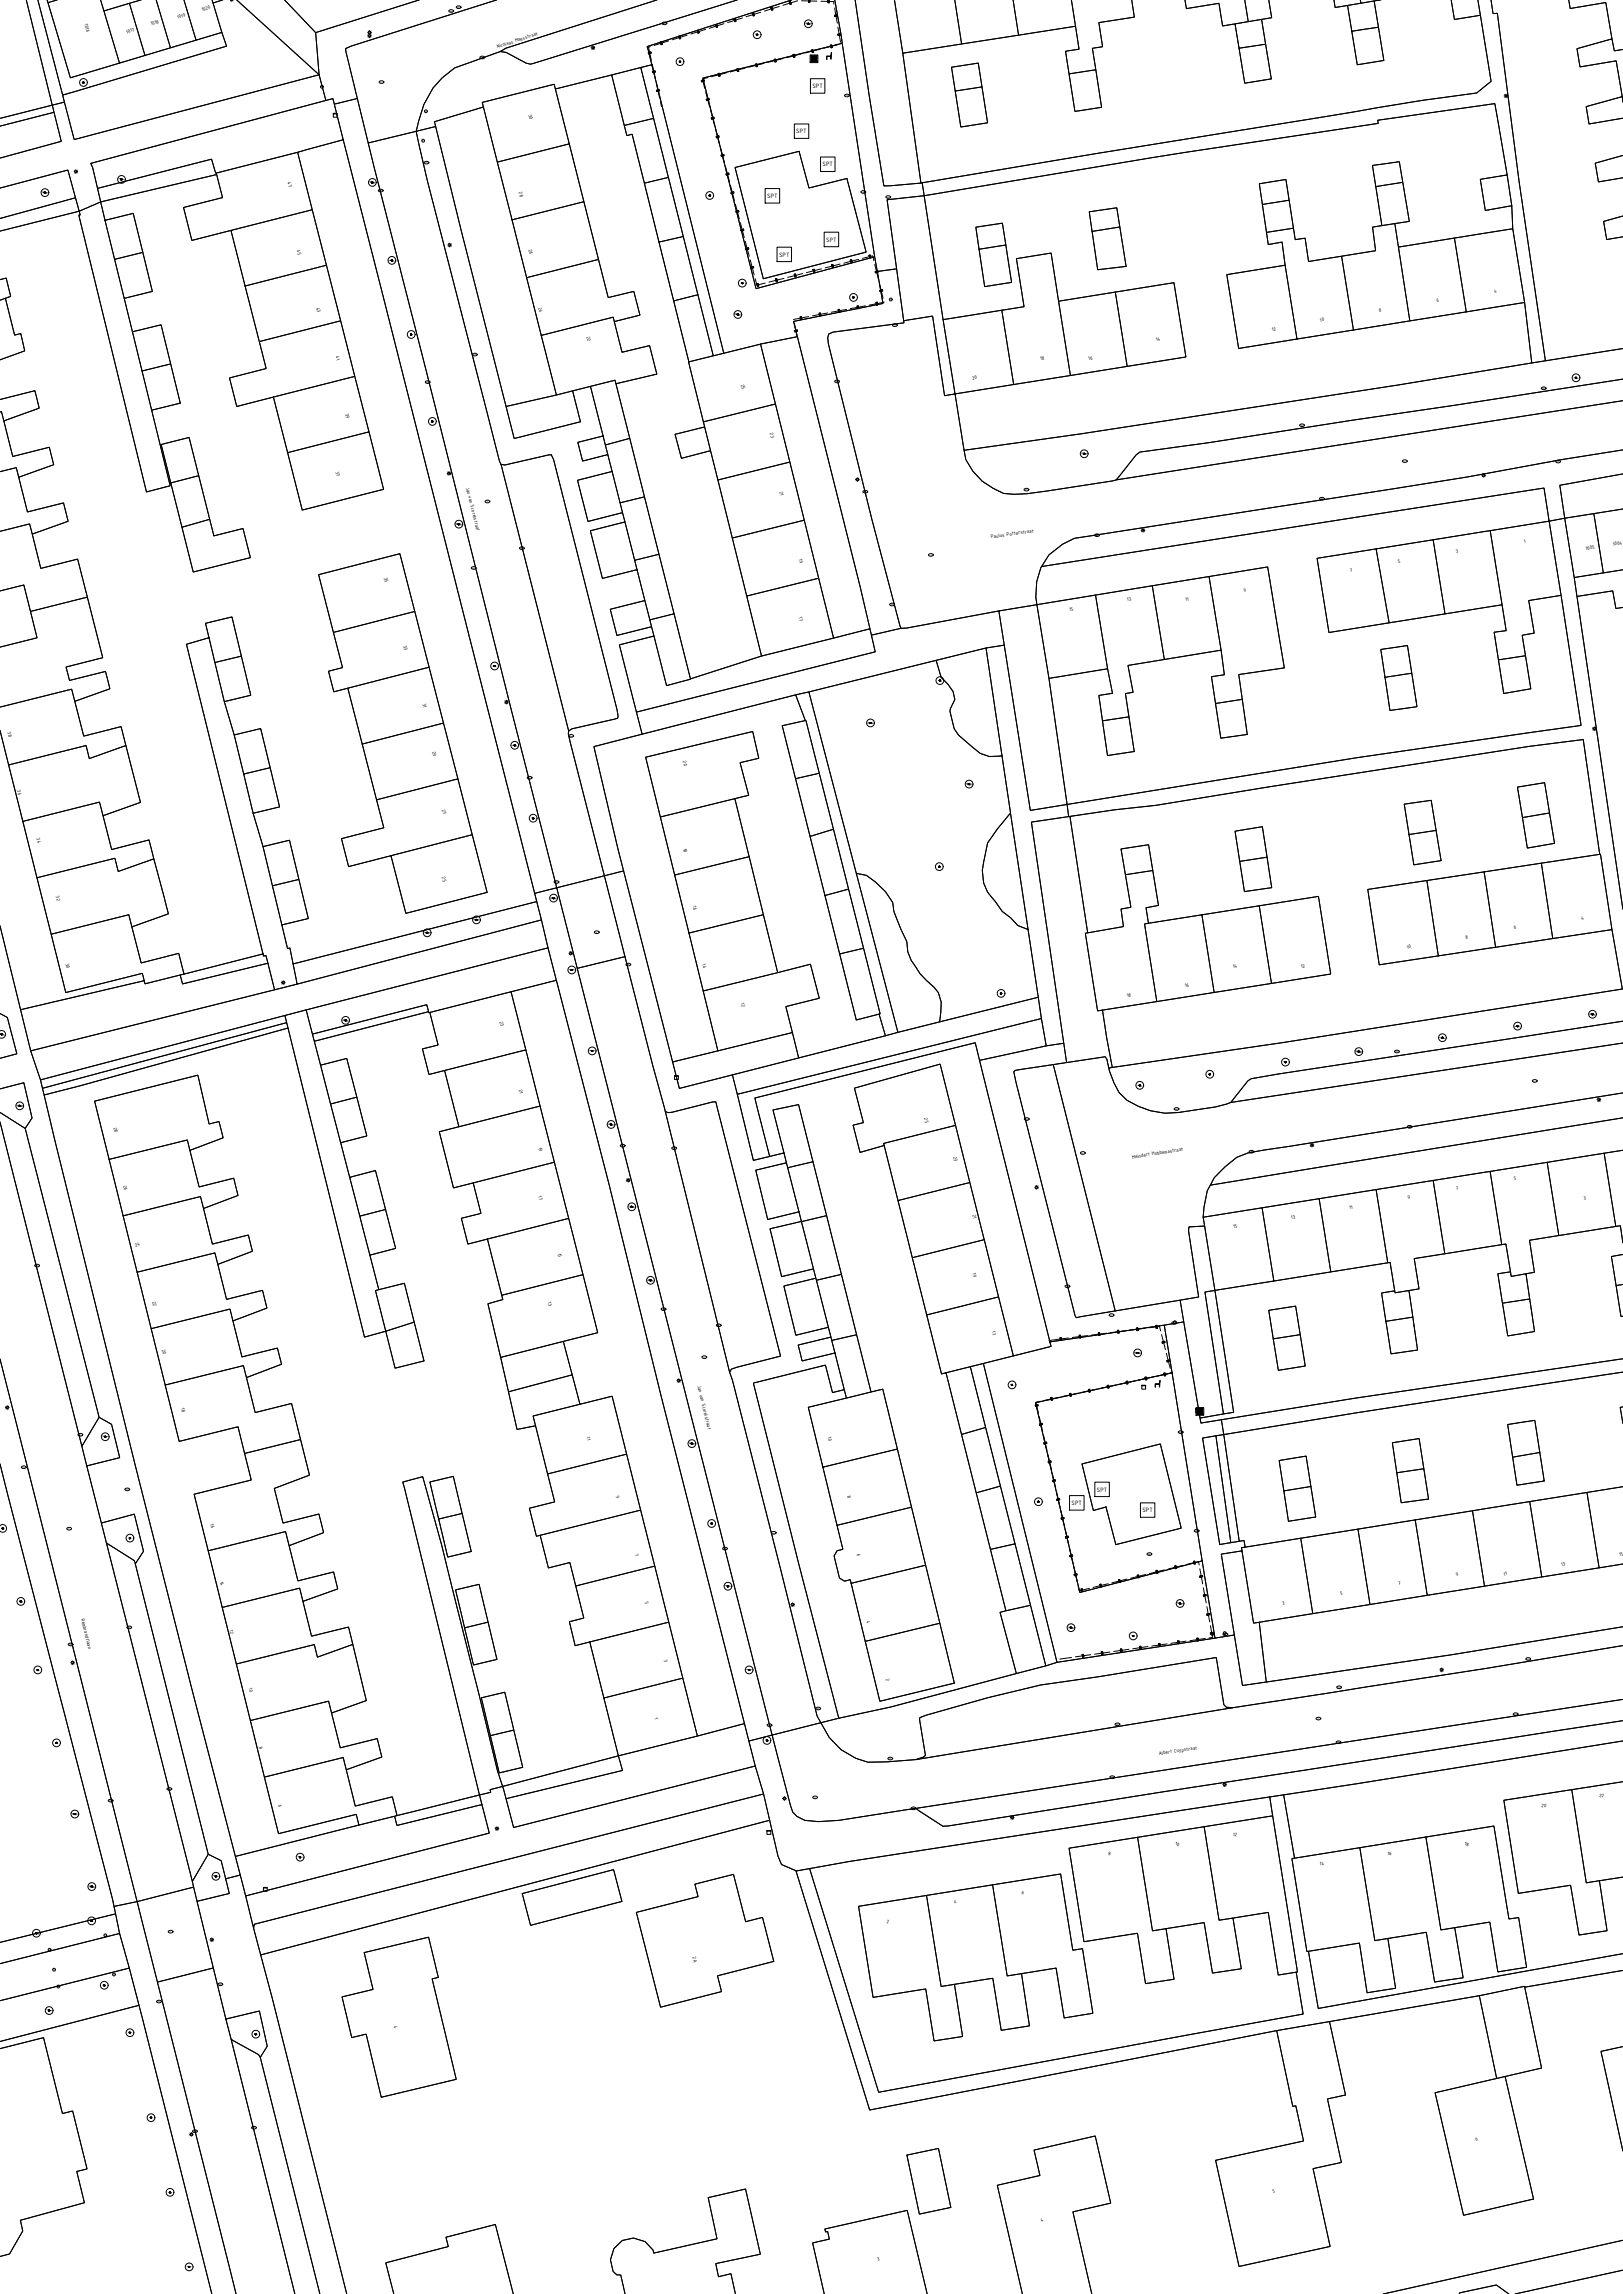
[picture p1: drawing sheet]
<svg xmlns="http://www.w3.org/2000/svg" width="841mm" height="1189mm" viewBox="0 0 841 1189" stroke-linecap="round" stroke-linejoin="round" font-family="sans-serif">
<defs><g id="words">
<g font-size="3.5">
<text x="421" y="46">SPT</text>
<text x="413" y="69">SPT</text>
<text x="426" y="86">SPT</text>
<text x="398" y="103">SPT</text>
<text x="428" y="125">SPT</text>
<text x="404" y="133">SPT</text>
<text x="568" y="773">SPT</text>
<text x="555" y="780">SPT</text>
<text x="592" y="784">SPT</text>
</g>
<g font-size="2.8">
<text x="105" y="6" transform="rotate(-17 105 6)">1020</text>
<text x="92" y="10" transform="rotate(-17 92 10)">1019</text>
<text x="44" y="12" transform="rotate(74 44 12)">1016</text>
<text x="66" y="17" transform="rotate(-17 66 17)">1017</text>
<text x="78" y="13" transform="rotate(-17 78 13)">1018</text>
<text x="258" y="25" transform="rotate(-18 258 25)">Nicolaas Maesstraat</text>
<text x="274" y="60" transform="rotate(76 274 60)">30</text>
<text x="149" y="95" transform="rotate(76 149 95)">47</text>
<text x="269" y="100" transform="rotate(76 269 100)">28</text>
<text x="154" y="130" transform="rotate(75 154 130)">45</text>
<text x="274" y="130" transform="rotate(76 274 130)">26</text>
<text x="774" y="152" transform="rotate(-10 774 152)">4</text>
<text x="164" y="160" transform="rotate(76 164 160)">43</text>
<text x="279" y="160" transform="rotate(76 279 160)">24</text>
<text x="715" y="162" transform="rotate(-9 715 162)">8</text>
<text x="745" y="157" transform="rotate(-9 745 157)">6</text>
<text x="684" y="167" transform="rotate(-9 684 167)">10</text>
<text x="659" y="172" transform="rotate(-8 659 172)">12</text>
<text x="304" y="175" transform="rotate(76 304 175)">22</text>
<text x="599" y="177" transform="rotate(-9 599 177)">14</text>
<text x="174" y="185" transform="rotate(76 174 185)">41</text>
<text x="539" y="187" transform="rotate(-9 539 187)">18</text>
<text x="564" y="187" transform="rotate(-9 564 187)">16</text>
<text x="504" y="197" transform="rotate(-9 504 197)">20</text>
<text x="384" y="200" transform="rotate(75 384 200)">25</text>
<text x="179" y="215" transform="rotate(76 179 215)">39</text>
<text x="399" y="225" transform="rotate(76 399 225)">23</text>
<text x="174" y="245" transform="rotate(76 174 245)">37</text>
<text x="241" y="253" transform="rotate(76 241 253)">Jan van Scorelstraat</text>
<text x="404" y="255" transform="rotate(76 404 255)">21</text>
<text x="514" y="279" transform="rotate(-8 514 279)">Paulus Potterstraat</text>
<text x="790" y="282" transform="rotate(-9 790 282)">1</text>
<text x="755" y="287" transform="rotate(-9 755 287)">3</text>
<text x="822" y="285" transform="rotate(-8 822 285)">1005</text>
<text x="836" y="283" transform="rotate(-8 836 283)">1004</text>
<text x="414" y="290" transform="rotate(76 414 290)">19</text>
<text x="725" y="292" transform="rotate(-7 725 292)">5</text>
<text x="199" y="300" transform="rotate(76 199 300)">35</text>
<text x="700" y="297" transform="rotate(-7 700 297)">7</text>
<text x="584" y="312" transform="rotate(-8 584 312)">13</text>
<text x="614" y="312" transform="rotate(-6 614 312)">11</text>
<text x="645" y="307" transform="rotate(-7 645 307)">9</text>
<text x="554" y="317" transform="rotate(-7 554 317)">15</text>
<text x="414" y="320" transform="rotate(76 414 320)">17</text>
<text x="209" y="335" transform="rotate(75 209 335)">33</text>
<text x="219" y="365" transform="rotate(75 219 365)">31</text>
<text x="4" y="380" transform="rotate(76 4 380)">38</text>
<text x="224" y="390" transform="rotate(76 224 390)">29</text>
<text x="354" y="395" transform="rotate(76 354 395)">20</text>
<text x="9" y="410" transform="rotate(77 9 410)">36</text>
<text x="229" y="420" transform="rotate(75 229 420)">27</text>
<text x="19" y="434" transform="rotate(76 19 434)">34</text>
<text x="354" y="440" transform="rotate(76 354 440)">18</text>
<text x="229" y="455" transform="rotate(75 229 455)">25</text>
<text x="29" y="465" transform="rotate(76 29 465)">32</text>
<text x="359" y="470" transform="rotate(76 359 470)">16</text>
<text x="820" y="477" transform="rotate(-8 820 477)">4</text>
<text x="785" y="482" transform="rotate(-9 785 482)">6</text>
<text x="729" y="492" transform="rotate(-9 729 492)">10</text>
<text x="760" y="487" transform="rotate(-9 760 487)">8</text>
<text x="34" y="500" transform="rotate(76 34 500)">30</text>
<text x="364" y="500" transform="rotate(76 364 500)">14</text>
<text x="639" y="502" transform="rotate(-10 639 502)">14</text>
<text x="674" y="502" transform="rotate(-8 674 502)">12</text>
<text x="614" y="512" transform="rotate(-9 614 512)">16</text>
<text x="384" y="520" transform="rotate(76 384 520)">12</text>
<text x="584" y="517" transform="rotate(-9 584 517)">18</text>
<text x="259" y="530" transform="rotate(76 259 530)">23</text>
<text x="269" y="565" transform="rotate(75 269 565)">21</text>
<text x="479" y="580" transform="rotate(77 479 580)">25</text>
<text x="59" y="585" transform="rotate(76 59 585)">28</text>
<text x="279" y="595" transform="rotate(75 279 595)">19</text>
<text x="494" y="600" transform="rotate(77 494 600)">23</text>
<text x="587" y="600" transform="rotate(-9 587 600)">Meindert Hobbemastraat</text>
<text x="785" y="612" transform="rotate(-7 785 612)">5</text>
<text x="64" y="615" transform="rotate(75 64 615)">26</text>
<text x="755" y="617" transform="rotate(-7 755 617)">7</text>
<text x="279" y="620" transform="rotate(75 279 620)">17</text>
<text x="730" y="622" transform="rotate(-7 730 622)">9</text>
<text x="821" y="622" transform="rotate(-7 821 622)">3</text>
<text x="504" y="630" transform="rotate(78 504 630)">21</text>
<text x="699" y="627" transform="rotate(-8 699 627)">11</text>
<text x="669" y="632" transform="rotate(-8 669 632)">13</text>
<text x="639" y="637" transform="rotate(-9 639 637)">15</text>
<text x="70" y="646" transform="rotate(-16 70 646)">24</text>
<text x="289" y="650" transform="rotate(75 289 650)">15</text>
<text x="504" y="660" transform="rotate(78 504 660)">19</text>
<text x="79" y="675" transform="rotate(75 79 675)">22</text>
<text x="284" y="675" transform="rotate(76 284 675)">13</text>
<text x="514" y="690" transform="rotate(78 514 690)">17</text>
<text x="84" y="700" transform="rotate(76 84 700)">20</text>
<text x="361" y="718" transform="rotate(77 361 718)">Jan van Scorelstraat</text>
<text x="94" y="730" transform="rotate(77 94 730)">18</text>
<text x="304" y="745" transform="rotate(75 304 745)">11</text>
<text x="429" y="745" transform="rotate(76 429 745)">10</text>
<text x="319" y="775" transform="rotate(76 319 775)">9</text>
<text x="439" y="775" transform="rotate(76 439 775)">8</text>
<text x="109" y="790" transform="rotate(75 109 790)">16</text>
<text x="329" y="805" transform="rotate(76 329 805)">7</text>
<text x="444" y="805" transform="rotate(78 444 805)">6</text>
<text x="839" y="807" transform="rotate(-9 839 807)">15</text>
<text x="809" y="812" transform="rotate(-9 809 812)">13</text>
<text x="114" y="820" transform="rotate(76 114 820)">14</text>
<text x="725" y="822" transform="rotate(-9 725 822)">7</text>
<text x="755" y="817" transform="rotate(-9 755 817)">9</text>
<text x="779" y="817" transform="rotate(-8 779 817)">11</text>
<text x="695" y="827" transform="rotate(-7 695 827)">5</text>
<text x="334" y="830" transform="rotate(76 334 830)">5</text>
<text x="665" y="832" transform="rotate(-9 665 832)">3</text>
<text x="42" y="839" transform="rotate(76 42 839)">Rembrandtlaan</text>
<text x="119" y="845" transform="rotate(76 119 845)">12</text>
<text x="449" y="840" transform="rotate(77 449 840)">4</text>
<text x="344" y="860" transform="rotate(76 344 860)">3</text>
<text x="129" y="875" transform="rotate(76 129 875)">10</text>
<text x="459" y="870" transform="rotate(76 459 870)">2</text>
<text x="339" y="890" transform="rotate(74 339 890)">1</text>
<text x="134" y="905" transform="rotate(76 134 905)">8</text>
<text x="601" y="910" transform="rotate(-8 601 910)">Albert Cuypstraat</text>
<text x="144" y="935" transform="rotate(76 144 935)">6</text>
<text x="829" y="931" transform="rotate(8 829 931)">22</text>
<text x="799" y="936" transform="rotate(9 799 936)">20</text>
<text x="639" y="951" transform="rotate(8 639 951)">12</text>
<text x="609" y="956" transform="rotate(9 609 956)">10</text>
<text x="759" y="956" transform="rotate(9 759 956)">18</text>
<text x="574" y="961" transform="rotate(9 574 961)">8</text>
<text x="719" y="961" transform="rotate(5 719 961)">16</text>
<text x="684" y="966" transform="rotate(6 684 966)">14</text>
<text x="529" y="981" transform="rotate(9 529 981)">6</text>
<text x="494" y="986" transform="rotate(8 494 986)">4</text>
<text x="459" y="996" transform="rotate(9 459 996)">2</text>
<text x="359" y="1014" transform="rotate(75 359 1014)">2A</text>
<text x="204" y="1050" transform="rotate(78 204 1050)">4</text>
<text x="765" y="1110" transform="rotate(-13 765 1110)">6</text>
<text x="660" y="1137" transform="rotate(-11 660 1137)">5</text>
<text x="540" y="1152" transform="rotate(-15 540 1152)">4</text>
<text x="455" y="1172" transform="rotate(-12 455 1172)">3</text>
</g>
<g font-size="1.2">
<text x="237" y="4">klk</text>
<text x="233" y="6">klk</text>
<text x="344" y="12">klk</text>
<text x="249" y="30">klk</text>
<text x="166" y="45">af</text>
<text x="197" y="43">ri</text>
<text x="438" y="50">klk</text>
<text x="220" y="58">af</text>
<text x="219" y="73">af</text>
<text x="220" y="85">klk</text>
<text x="197" y="99">klk</text>
<text x="447" y="100">klk</text>
<text x="460" y="103">klk</text>
<text x="461" y="156">af</text>
<text x="463" y="169">ri</text>
<text x="245" y="184">klk</text>
<text x="221" y="198">klk</text>
<text x="433" y="198">klk</text>
<text x="799" y="202">klk</text>
<text x="674" y="221">klk</text>
<text x="728" y="239">ri</text>
<text x="807" y="240">klk</text>
<text x="448" y="255">klk</text>
<text x="531" y="254">klk</text>
<text x="252" y="260">ri</text>
<text x="684" y="259">klk</text>
<text x="568" y="278">klk</text>
<text x="270" y="285">klk</text>
<text x="482" y="288">ri</text>
<text x="245" y="295">klk</text>
<text x="462" y="314">klk</text>
<text x="295" y="382">klk</text>
<text x="274" y="403">klk</text>
<text x="288" y="457">klk</text>
<text x="309" y="483">ri</text>
<text x="325" y="500">klk</text>
<text x="723" y="545">klk</text>
<text x="795" y="561">ri</text>
<text x="609" y="575">klk</text>
<text x="531" y="580">klk</text>
<text x="730" y="584">klk</text>
<text x="322" y="594">klk</text>
<text x="349" y="595">klk</text>
<text x="561" y="598">ri</text>
<text x="648" y="597">klk</text>
<text x="19" y="656">klk</text>
<text x="552" y="667">klk</text>
<text x="343" y="679">klk</text>
<text x="576" y="682">ri</text>
<text x="372" y="687">klk</text>
<text x="608" y="686">ri</text>
<text x="608" y="686">af</text>
<text x="365" y="704">ri</text>
<text x="611" y="743">klk</text>
<text x="41" y="744">klk</text>
<text x="12" y="761">klk</text>
<text x="65" y="772">brs</text>
<text x="35" y="793">ri</text>
<text x="400" y="795">klk</text>
<text x="619" y="794">klk</text>
<text x="375" y="803">klk</text>
<text x="595" y="806">klk</text>
<text x="66" y="844">klk</text>
<text x="628" y="847">af</text>
<text x="634" y="847">af</text>
<text x="634" y="847">klk</text>
<text x="36" y="853">klk</text>
<text x="791" y="860">klk</text>
<text x="693" y="875">klk</text>
<text x="423" y="886">klk</text>
<text x="683" y="891">ri</text>
<text x="785" y="889">klk</text>
<text x="398" y="894">klk</text>
<text x="578" y="894">klk</text>
<text x="693" y="903">klk</text>
<text x="461" y="912">klk</text>
<text x="576" y="921">klk</text>
<text x="87" y="927">klk</text>
<text x="57" y="934">klk</text>
<text x="422" y="932">ri</text>
<text x="473" y="938">klk</text>
<text x="88" y="1001">ri</text>
<text x="54" y="1003">af</text>
<text x="25" y="1011">af</text>
<text x="27" y="1021">af</text>
<text x="59" y="1024">af</text>
<text x="30" y="1030">af</text>
<text x="113" y="1029">klk</text>
<text x="82" y="1038">klk</text>
<text x="131" y="1103">klk</text>
<text x="100" y="1105">klk</text>
</g>
</g></defs>
<!-- layer: 0 -->
<g fill="#000" stroke="#000" stroke-width=".52">
<path d="M392 18h1zM352 32h1zM23 100h1zM384 147h1zM382 163h1zM237 272h1zM256 345h1zM266 386h1zM276 424h1zM221 483h1zM221 484h1zM296 503h1z"/>
<path d="M518 515h1zM786 532h1zM327 625h1zM524 718h1zM589 701h1zM54 745h1zM1 792h1zM67 797h1zM19 866h1zM29 903h1zM47 978h1zM47 996h1z"/>
<path d="M67 1054h1zM132 1054h1z"/>
<path d="M392 18h1zM392 18h1zM392 18h1zM392 18h1zM392 18h1zM392 18h1z"/>
<path d="M392 18h1zM392 18h1zM392 18h1zM392 18h1z"/>
<path d="M392 18h1zM392 18h1z"/>
<path d="M392 18h1zM392 18h1zM392 18h1zM392 18h1zM392 18h1zM392 18h1z"/>
<path d="M392 18h1zM392 18h1z"/>
<path d="M392 18h1zM392 18h1z"/>
<path d="M392 18h1zM392 18h1zM392 18h1zM392 18h1z"/>
<path d="M352 32h1zM352 32h1zM352 32h1zM352 32h1z"/>
<path d="M352 32h1zM352 32h1zM352 32h1z"/>
<path d="M352 32h1zM352 32h1zM352 32h1z"/>
<path d="M352 32h1zM352 32h1zM352 32h1zM352 32h1zM352 32h1zM352 32h1z"/>
<path d="M352 32h1zM352 32h1zM352 32h1zM352 32h1z"/>
<path d="M352 32h1zM352 32h1zM352 32h1z"/>
<path d="M352 32h1zM352 32h1zM352 32h1zM352 32h1z"/>
<path d="M420 29l3 3v-3zM420 29l3 3h-3z"/>
<path d="M23 100h1zM23 100h1z"/>
<path d="M23 100h1zM23 100h1zM23 100h1zM23 100h1zM23 100h1zM23 100h1z"/>
<path d="M23 100h1zM23 100h1z"/>
<path d="M193 94v1zM193 94v1z"/>
<path d="M384 147h1zM384 147h1zM384 147h1zM384 147h1zM384 147h1zM384 147h1z"/>
<path d="M384 147h1zM384 147h1zM384 147h1zM384 147h1z"/>
<path d="M384 147h1zM384 147h1z"/>
<path d="M384 147h1zM384 147h1zM384 147h1zM384 147h1z"/>
<path d="M384 147h1zM384 147h1zM384 147h1zM384 147h1z"/>
<path d="M384 147h1zM384 147h1zM384 147h1zM384 147h1zM384 147h1zM384 147h1z"/>
<path d="M384 147h1zM384 147h1zM384 147h1zM384 147h1z"/>
<path d="M213 173v1zM213 173v1z"/>
<path d="M382 163h1zM382 163h1zM382 163h1zM382 163h1z"/>
<path d="M382 163h1zM382 163h1z"/>
<path d="M382 163h1zM382 163h1zM382 163h1zM382 163h1z"/>
<path d="M382 163h1zM382 163h1zM382 163h1zM382 163h1z"/>
<path d="M382 163h1zM382 163h1zM382 163h1zM382 163h1z"/>
<path d="M382 163h1zM382 163h1zM382 163h1zM382 163h1z"/>
<path d="M382 163h1zM382 163h1zM382 163h1zM382 163h1z"/>
<path d="M382 163h1zM382 163h1z"/>
<path d="M382 163h1zM382 163h1zM382 163h1zM382 163h1z"/>
<path d="M816 196h1zM816 196h1zM816 196h1zM816 196h1z"/>
<path d="M816 196h1zM816 196h1zM816 196h1zM816 196h1z"/>
<path d="M816 196h1zM816 196h1zM816 196h1zM816 196h1z"/>
<path d="M816 196h1zM816 196h1zM816 196h1zM816 196h1z"/>
<path d="M816 196h1zM816 196h1zM816 196h1zM816 196h1z"/>
<path d="M816 196h1zM816 196h1zM816 196h1zM816 196h1zM816 196h1zM816 196h1z"/>
<path d="M816 196h1zM816 196h1z"/>
<path d="M224 218v1zM224 218v1z"/>
<path d="M237 272h1zM237 272h1zM237 272h1zM237 272h1z"/>
<path d="M237 272h1zM237 272h1zM237 272h1zM237 272h1z"/>
<path d="M237 272h1zM237 272h1zM237 272h1zM237 272h1zM237 272h1zM237 272h1z"/>
<path d="M237 272h1zM237 272h1z"/>
<path d="M237 272h1zM237 272h1z"/>
<path d="M256 345h1zM256 345h1zM256 345h1zM256 345h1z"/>
<path d="M256 345h1zM256 345h1z"/>
<path d="M256 345h1zM256 345h1zM256 345h1zM256 345h1z"/>
<path d="M256 345h1zM256 345h1zM256 345h1zM256 345h1z"/>
<path d="M256 345h1zM256 345h1zM256 345h1zM256 345h1z"/>
<path d="M256 345h1zM256 345h1zM256 345h1zM256 345h1z"/>
<path d="M266 386h1zM266 386h1z"/>
<path d="M266 386h1zM266 386h1zM266 386h1zM266 386h1zM266 386h1zM266 386h1z"/>
<path d="M266 386h1zM266 386h1z"/>
<path d="M266 386h1zM266 386h1zM266 386h1zM266 386h1z"/>
<path d="M266 386h1zM266 386h1zM266 386h1zM266 386h1z"/>
<path d="M266 386h1zM266 386h1zM266 386h1z"/>
<path d="M266 386h1zM266 386h1zM266 386h1zM266 386h1z"/>
<path d="M266 386h1zM266 386h1zM266 386h1zM266 386h1z"/>
<path d="M502 406v1zM502 406v1z"/>
<path d="M276 424h1zM276 424h1zM276 424h1zM276 424h1z"/>
<path d="M276 424h1zM276 424h1zM276 424h1zM276 424h1zM276 424h1zM276 424h1z"/>
<path d="M276 424h1zM276 424h1zM276 424h1zM276 424h1z"/>
<path d="M276 424h1zM276 424h1zM276 424h1zM276 424h1z"/>
<path d="M276 424h1zM276 424h1zM276 424h1zM276 424h1z"/>
<path d="M276 424h1zM276 424h1zM276 424h1zM276 424h1z"/>
<path d="M287 465v1zM287 465v1z"/>
<path d="M221 484h1zM221 484h1zM221 484h1z"/>
<path d="M221 483h1zM221 483h1zM221 483h1zM221 483h1z"/>
<path d="M221 483h1zM221 483h1zM221 483h1z"/>
<path d="M221 484h1zM221 484h1z"/>
<path d="M221 483h1zM221 483h1z"/>
<path d="M221 483h1zM221 483h1zM221 483h1zM221 483h1z"/>
<path d="M221 483h1zM221 483h1zM221 483h1zM221 483h1z"/>
<path d="M221 483l1 1zM221 483l1 1zM221 484h1zM221 484h1z"/>
<path d="M221 484h1zM221 484h1zM221 484h1z"/>
<path d="M296 503h1zM296 503h1z"/>
<path d="M296 503h1zM296 503h1zM296 503h1zM296 503h1z"/>
<path d="M296 503h1zM296 503h1zM296 503h1zM296 503h1z"/>
<path d="M518 515h1zM518 515h1zM518 515h1zM518 515h1z"/>
<path d="M518 515h1zM518 515h1zM518 515h1zM518 515h1z"/>
<path d="M518 515h1zM518 515h1zM518 515h1zM518 515h1z"/>
<path d="M518 515h1zM518 515h1zM518 515h1z"/>
<path d="M518 515h1zM518 515h1zM518 515h1zM518 515h1z"/>
<path d="M518 515h1zM518 515h1z"/>
<path d="M747 538h1zM747 538h1z"/>
<path d="M747 538h1zM747 538h1zM747 538h1zM747 538h1zM747 538h1zM747 538h1z"/>
<path d="M747 538h1zM747 538h1zM747 538h1zM747 538h1z"/>
<path d="M747 538h1zM747 538h1zM747 538h1zM747 538h1z"/>
<path d="M747 538h1zM747 538h1zM747 538h1zM747 538h1z"/>
<path d="M747 538h1zM747 538h1zM747 538h1zM747 538h1z"/>
<path d="M747 538h1zM747 538h1z"/>
<path d="M747 538h1zM747 538h1z"/>
<path d="M786 532h1zM786 532h1z"/>
<path d="M786 532h1zM786 532h1zM786 532h1zM786 532h1zM786 532h1zM786 532h1z"/>
<path d="M786 532h1zM786 532h1z"/>
<path d="M786 532h1zM786 532h1zM786 532h1zM786 532h1z"/>
<path d="M786 532h1zM786 532h1zM786 532h1zM786 532h1z"/>
<path d="M786 532h1zM786 532h1zM786 532h1z"/>
<path d="M786 532h1zM786 532h1zM786 532h1zM786 532h1z"/>
<path d="M786 532h1zM786 532h1zM786 532h1zM786 532h1z"/>
<path d="M666 550v1zM666 550v1z"/>
<path d="M590 562h1zM590 562h1z"/>
<path d="M590 562h1zM590 562h1zM590 562h1zM590 562h1zM590 562h1zM590 562h1z"/>
<path d="M590 562h1zM590 562h1zM590 562h1zM590 562h1z"/>
<path d="M590 562h1zM590 562h1zM590 562h1zM590 562h1z"/>
<path d="M590 562l1 1zM590 562l1 1zM590 563h1zM590 563h1z"/>
<path d="M590 563h1zM590 563h1zM590 563h1zM590 563h1zM590 563h1zM590 563h1z"/>
<path d="M590 563h1zM590 563h1z"/>
<path d="M316 583h1zM316 583h1z"/>
<path d="M316 583h1zM316 583h1zM316 583h1zM316 583h1z"/>
<path d="M316 583h1zM316 583h1zM316 583h1zM316 583h1z"/>
<path d="M316 583h1zM316 583h1zM316 583h1zM316 583h1z"/>
<path d="M316 583h1zM316 583h1zM316 583h1zM316 583h1zM316 583h1zM316 583h1z"/>
<path d="M316 583h1zM316 583h1zM316 583h1zM316 583h1z"/>
<path d="M316 583h1zM316 583h1z"/>
<path d="M316 583h1zM316 583h1z"/>
<path d="M327 625h1zM327 625h1z"/>
<path d="M327 625h1zM327 625h1zM327 625h1zM327 625h1z"/>
<path d="M327 626h1zM327 626h1z"/>
<path d="M327 625h1zM327 625h1zM327 625h1zM327 625h1z"/>
<path d="M327 625h1zM327 625h1zM327 625h1zM327 625h1zM327 625h1zM327 625h1z"/>
<path d="M327 625h1zM327 625h1zM327 625h1zM327 625h1z"/>
<path d="M327 625l1 1zM327 625l1 1zM327 626h1zM327 626h1z"/>
<path d="M327 626h1zM327 626h1zM327 626h1zM327 626h1z"/>
<path d="M337 663v1zM337 663v1z"/>
<path d="M524 718h1zM524 718h1zM524 718h1z"/>
<path d="M524 718h1zM524 718h1z"/>
<path d="M524 718h1zM524 718h1zM524 718h1z"/>
<path d="M524 718h1zM524 718h1z"/>
<path d="M524 718h1zM524 718h1zM524 718h1z"/>
<path d="M524 718h1zM524 718h1zM524 718h1zM524 718h1z"/>
<path d="M524 718h1zM524 718h1zM524 718h1zM524 718h1z"/>
<path d="M524 718h1zM524 718h1zM524 718h1zM524 718h1z"/>
<path d="M524 718h1zM524 718h1zM524 718h1zM524 718h1z"/>
<path d="M589 701h1zM589 701h1z"/>
<path d="M589 701h1zM589 701h1z"/>
<path d="M589 701h1zM589 701h1z"/>
<path d="M589 701h1zM589 701h1zM589 701h1zM589 701h1z"/>
<path d="M589 701h1zM589 701h1z"/>
<path d="M589 701h1zM589 701h1z"/>
<path d="M589 701h1zM589 701h1zM589 701h1zM589 701h1zM589 701h1zM589 701h1z"/>
<path d="M589 701h1zM589 701h1zM589 701h1zM589 701h1z"/>
<path d="M589 701h1zM589 701h1zM589 701h1zM589 701h1z"/>
<path d="M589 701h1zM589 701h1z"/>
<path d="M620 730l3 3v-3zM620 730l3 3h-3z"/>
<path d="M54 744h1zM54 744h1z"/>
<path d="M54 744l1 1zM54 744l1 1zM54 745h1zM54 745h1z"/>
<path d="M54 745h1zM54 745h1zM54 745h1zM54 745h1z"/>
<path d="M54 745h1zM54 745h1zM54 745h1zM54 745h1z"/>
<path d="M54 745h1zM54 745h1z"/>
<path d="M54 745h1zM54 745h1zM54 745h1zM54 745h1zM54 745h1zM54 745h1z"/>
<path d="M54 745h1zM54 745h1z"/>
<path d="M54 745h1zM54 745h1z"/>
<path d="M358 748h1zM358 748h1z"/>
<path d="M358 748h1zM358 748h1zM358 748h1zM358 748h1z"/>
<path d="M358 748h1zM358 748h1zM358 748h1zM358 748h1z"/>
<path d="M358 748h1zM358 748h1zM358 748h1zM358 748h1zM358 748h1zM358 748h1z"/>
<path d="M358 748h1zM358 748h1zM358 748h1zM358 748h1z"/>
<path d="M358 748h1zM358 748h1zM358 748h1zM358 748h1z"/>
<path d="M358 748h1zM358 748h1z"/>
<path d="M358 748h1zM358 748h1z"/>
<path d="M1 792h1zM1 792h1zM1 792h1zM1 792h1z"/>
<path d="M1 792h1zM1 792h1z"/>
<path d="M1 792h1zM1 792h1zM1 792h1zM1 792h1z"/>
<path d="M1 792h1zM1 792h1zM1 792h1zM1 792h1z"/>
<path d="M1 792h1zM1 792h1zM1 792h1zM1 792h1z"/>
<path d="M1 792h1zM1 792h1zM1 792h1z"/>
<path d="M1 792h1zM1 792h1z"/>
<path d="M1 792h1zM1 792h1zM1 792h1zM1 792h1z"/>
<path d="M1 792h1zM1 792h1z"/>
<path d="M67 797h1zM67 797h1z"/>
<path d="M67 797h1zM67 797h1zM67 797h1z"/>
<path d="M67 797h1zM67 797h1zM67 797h1zM67 797h1z"/>
<path d="M67 797h1zM67 797h1zM67 797h1zM67 797h1zM67 797h1zM67 797h1z"/>
<path d="M67 797h1zM67 797h1zM67 797h1z"/>
<path d="M67 797h1zM67 797h1z"/>
<path d="M67 797h1zM67 797h1zM67 797h1zM67 797h1z"/>
<path d="M67 797h1zM67 797h1zM67 797h1zM67 797h1z"/>
<path d="M369 789v1zM369 789v1z"/>
<path d="M611 831h1zM611 831h1z"/>
<path d="M611 831h1zM611 831h1zM611 831h1zM611 831h1zM611 831h1zM611 831h1z"/>
<path d="M611 831h1zM611 831h1zM611 831h1zM611 831h1z"/>
<path d="M611 831h1zM611 831h1zM611 831h1zM611 831h1z"/>
<path d="M611 831h1zM611 831h1zM611 831h1zM611 831h1z"/>
<path d="M611 831h1zM611 831h1zM611 831h1zM611 831h1z"/>
<path d="M611 831h1zM611 831h1z"/>
<path d="M611 831h1zM611 831h1z"/>
<path d="M555 843v1zM555 843v1z"/>
<path d="M19 865h1zM19 865h1zM19 865h1zM19 865h1z"/>
<path d="M19 865h1zM19 865h1z"/>
<path d="M19 865h1zM19 865h1z"/>
<path d="M19 866h1zM19 866h1z"/>
<path d="M19 866h1zM19 866h1zM19 866h1z"/>
<path d="M19 866h1zM19 866h1z"/>
<path d="M19 865h1zM19 865h1z"/>
<path d="M19 865h1zM19 865h1zM19 865h1zM19 865h1z"/>
<path d="M19 865h1zM19 865h1zM19 865h1zM19 865h1z"/>
<path d="M19 865l1 1zM19 865l1 1zM19 866h1zM19 866h1z"/>
<path d="M388 865v1zM388 865v1z"/>
<path d="M29 903h1zM29 903h1zM29 903h1zM29 903h1z"/>
<path d="M29 903h1zM29 903h1zM29 903h1zM29 903h1z"/>
<path d="M29 903h1zM29 903h1zM29 903h1zM29 903h1z"/>
<path d="M29 903h1zM29 903h1zM29 903h1zM29 903h1zM29 903h1zM29 903h1z"/>
<path d="M29 903h1zM29 903h1zM29 903h1zM29 903h1z"/>
<path d="M29 903h1zM29 903h1zM29 903h1zM29 903h1z"/>
<path d="M397 902h1zM397 902h1zM397 902h1zM397 902h1zM397 902h1zM397 902h1z"/>
<path d="M397 902h1zM397 902h1zM397 902h1zM397 902h1z"/>
<path d="M397 902h1zM397 902h1zM397 902h1zM397 902h1z"/>
<path d="M397 902h1zM397 902h1zM397 902h1zM397 902h1z"/>
<path d="M397 902h1zM397 902h1zM397 902h1zM397 902h1z"/>
<path d="M397 902h1zM397 902h1zM397 902h1zM397 902h1z"/>
<path d="M397 902h1zM397 902h1z"/>
<path d="M47 978h1zM47 978h1z"/>
<path d="M47 978h1zM47 978h1z"/>
<path d="M47 978h1zM47 978h1z"/>
<path d="M47 978h1zM47 978h1zM47 978h1zM47 978h1z"/>
<path d="M47 978h1zM47 978h1z"/>
<path d="M47 978h1zM47 978h1z"/>
<path d="M47 978h1zM47 978h1zM47 978h1zM47 978h1z"/>
<path d="M47 978h1zM47 978h1zM47 978h1zM47 978h1z"/>
<path d="M47 978h1zM47 978h1zM47 978h1zM47 978h1zM47 978h1zM47 978h1z"/>
<path d="M47 978h1zM47 978h1z"/>
<path d="M112 972v1zM112 972v1z"/>
<path d="M155 962h1zM155 962h1zM155 962h1zM155 962h1zM155 962h1zM155 962h1z"/>
<path d="M155 962h1zM155 962h1zM155 962h1zM155 962h1z"/>
<path d="M155 962h1zM155 962h1zM155 962h1zM155 962h1z"/>
<path d="M155 962l1 1zM155 962l1 1zM155 963h1zM155 963h1z"/>
<path d="M155 963h1zM155 963h1zM155 963h1zM155 963h1zM155 963h1zM155 963h1z"/>
<path d="M155 963h1zM155 963h1z"/>
<path d="M155 963h1zM155 963h1z"/>
<path d="M47 995h1zM47 995h1zM47 995h1z"/>
<path d="M47 995h1zM47 995h1zM47 995h1zM47 995h1z"/>
<path d="M47 995h1zM47 995h1zM47 995h1zM47 995h1z"/>
<path d="M47 996h1zM47 996h1zM47 996h1zM47 996h1z"/>
<path d="M47 995h1zM47 995h1zM47 995h1zM47 995h1z"/>
<path d="M47 995l1 1zM47 995l1 1zM47 996h1zM47 996h1zM47 996h1zM47 996h1z"/>
<path d="M47 996h1zM47 996h1zM47 996h1zM47 996h1z"/>
<path d="M47 996h1zM47 996h1zM47 996h1zM47 996h1z"/>
<path d="M25 1042h1zM25 1042h1z"/>
<path d="M25 1042h1zM25 1042h1zM25 1042h1zM25 1042h1z"/>
<path d="M25 1042h1zM25 1042h1zM25 1042h1zM25 1042h1z"/>
<path d="M25 1042h1zM25 1042h1zM25 1042h1zM25 1042h1z"/>
<path d="M25 1042h1zM25 1042h1zM25 1042h1zM25 1042h1zM25 1042h1zM25 1042h1z"/>
<path d="M25 1042h1zM25 1042h1zM25 1042h1zM25 1042h1z"/>
<path d="M25 1042h1zM25 1042h1z"/>
<path d="M25 1042h1zM25 1042h1z"/>
<path d="M67 1053h1zM67 1053h1zM67 1053h1z"/>
<path d="M67 1053h1zM67 1053h1z"/>
<path d="M67 1053h1zM67 1053h1zM67 1053h1z"/>
<path d="M67 1053h1zM67 1053h1z"/>
<path d="M67 1054h1zM67 1054h1zM67 1054h1zM67 1054h1z"/>
<path d="M67 1053h1zM67 1053h1z"/>
<path d="M67 1053h1zM67 1053h1zM67 1053h1zM67 1053h1z"/>
<path d="M67 1053l1 1zM67 1053l1 1zM67 1054h1zM67 1054h1z"/>
<path d="M67 1054h1zM67 1054h1zM67 1054h1zM67 1054h1zM67 1054h1zM67 1054h1z"/>
<path d="M132 1054h1zM132 1054h1zM132 1054h1z"/>
<path d="M132 1054h1zM132 1054h1zM132 1054h1z"/>
<path d="M132 1054h1zM132 1054h1z"/>
<path d="M132 1054h1zM132 1054h1zM132 1054h1z"/>
<path d="M132 1054h1zM132 1054h1z"/>
<path d="M132 1054h1zM132 1054h1zM132 1054h1z"/>
<path d="M132 1054h1zM132 1054h1z"/>
<path d="M132 1054h1zM132 1054h1zM132 1054h1zM132 1054h1z"/>
<path d="M132 1054h1zM132 1054h1zM132 1054h1zM132 1054h1z"/>
<path d="M132 1054h1zM132 1054h1zM132 1054h1zM132 1054h1z"/>
<path d="M78 1097v1zM78 1097v1z"/>
</g>
<g fill="none" stroke="#000" stroke-width=".52">
<path d="M120 0h1M120 0h-1M120 0v1M121 0h.1M190 19h1M190 17h1M191 18h.1M191 16h.1M191 19h.1M191 17v1M191 19v1M192 16h.1"/>
<path d="M192 17v1M192 19h.1M192 17h1M192 18h.1M233 5a1.1 1.1 0 0 1 1 0 1.1 1.1 0 0 1 1 1h-2zM237 3a1.1 1.1 0 0 1 1 0 1.1 1.1 0 0 1 1 1h-2zM343 12a1.1 1.1 0 0 1 1-1 1.1 1.1 0 0 1 1 2h-1zM249 30a1.1 1.1 0 0 1 1-1 1.1 1.1 0 0 1 1 1h-2zM306 25h1M307 24h.1M307 25h.1M307 25v1"/>
<path d="M308 25h.1M308 24h.1M420 28h4v4h-4zM420 29h3v3h-3zM428 29h3v-2v4l-1-2h-2v2zM173 59h2zM173 59h2v2h-2zM197 42a1.1 1.1 0 0 1 1 0 1.1 1.1 0 0 1 1 1h-2zM420 41h7v7h-7zM438 49a1.1 1.1 0 0 1 1 0 1.1 1.1 0 0 1 1 1h-2zM779 50h1M780 49h.1"/>
<path d="M780 50h.1M780 50v1M781 50h.1M781 49h.1M412 64h7v8h-7zM38 89h1M39 88h.1M39 89v1M39 90h.1M40 89v1M40 89h.1M40 88h.1"/>
<path d="M196 99a1.1 1.1 0 0 1 1-1 1.1 1.1 0 0 1 1 1h-1zM220 84a1.1 1.1 0 0 1 1 0 1.1 1.1 0 0 1 1 1h-1zM396 98h8v7h-8zM425 81h8v8h-8zM446 99a1.1 1.1 0 0 1 2 0 1.1 1.1 0 0 1 0 1h-1zM459 102a1.1 1.1 0 0 1 1-1 1.1 1.1 0 0 1 1 2h-1zM232 127h.1M232 126l1 1M233 127l-1 1M233 126h.1M233 128h.1M233 127l1 1"/>
<path d="M234 127h.1M234 126l-1 1M403 128h7v8h-7zM427 120h8v8h-8zM463 168a1.1 1.1 0 0 1 1 0 1.1 1.1 0 0 1 1 1h-2zM220 198a1.1 1.1 0 0 1 2-1 1.1 1.1 0 0 1 0 2h-1zM245 183a1.1 1.1 0 0 1 1 0 1.1 1.1 0 0 1 1 1h-1zM433 197a1.1 1.1 0 0 1 1 0 1.1 1.1 0 0 1 1 1h-2zM799 201a1.1 1.1 0 0 1 1-1 1.1 1.1 0 0 1 1 2h-2zM674 220a1.1 1.1 0 0 1 1 0 1.1 1.1 0 0 1 1 1h-2zM727 239a1.1 1.1 0 0 1 1-1 1.1 1.1 0 0 1 1 1l-2 1zM806 239a1.1 1.1 0 0 1 2-1 1.1 1.1 0 0 1 0 2h-1z"/>
<path d="M232 245h.1M232 246h.1M233 244v1M233 246h.1M233 245h1M233 245h.1M251 260a1.1 1.1 0 0 1 2-1 1.1 1.1 0 0 1 0 1l-1 1zM443 249h1M444 248h.1M444 249h.1M444 249v1M445 249h.1"/>
<path d="M445 248h.1M447 255a1.1 1.1 0 0 1 2-1 1.1 1.1 0 0 1 0 1h-1zM531 253a1.1 1.1 0 0 1 1 0 1.1 1.1 0 0 1 1 1h-2zM684 258a1.1 1.1 0 0 1 1 0 1.1 1.1 0 0 1 1 1h-1zM768 246h.1M768 247h.1M769 245v1M769 247h.1M769 247h1M769 246h1M770 246h-1M567 277a1.1 1.1 0 0 1 2 0 1.1 1.1 0 0 1 0 1h-1z"/>
<path d="M591 275h1M592 274h.1M592 275v1M593 275v1M593 275h.1M593 274h.1M244 294a1.1 1.1 0 0 1 2 0 1.1 1.1 0 0 1 0 1h-1zM269 284a1.1 1.1 0 0 1 2-1 1.1 1.1 0 0 1 0 2h-1zM481 287a1.1 1.1 0 0 1 2 0 1.1 1.1 0 0 1 0 1h-1zM461 313a1.1 1.1 0 0 1 1 0 1.1 1.1 0 0 1 1 1h-1zM261 364h1M262 363h.1"/>
<path d="M262 364v1M263 364v1M263 364h.1M263 363h.1M825 378h1M825 377h1M826 378h-1M826 377h.1M826 378v1M827 378h.1M827 377h.1M295 381a1.1 1.1 0 0 1 1 0 1.1 1.1 0 0 1 1 1h-1z"/>
<path d="M273 403a1.1 1.1 0 0 1 2-1 1.1 1.1 0 0 1 0 2h-1zM287 457a1.1 1.1 0 0 1 2-1 1.1 1.1 0 0 1 0 2h-1zM295 494h.1M295 493v1M295 494v1M296 493h.1M296 495h.1M296 494v1M296 494h1M296 493v1M308 483a1.1 1.1 0 0 1 1-1 1.1 1.1 0 0 1 1 2h-1zM324 500a1.1 1.1 0 0 1 2-1 1.1 1.1 0 0 1 0 1l-1 1z"/>
<path d="M146 509h.1M146 510h.1M147 508v1M147 510h.1M147 509h1M147 509h.1M0 534a2 2 0 0 1 3 2 2 2 0 0 1-3 2M350 557l2 1zM350 558h2v1h-2zM723 545a1.1 1.1 0 0 1 1-1 1.1 1.1 0 0 1 1 1l-2 1zM794 560a1.1 1.1 0 0 1 1-1 1.1 1.1 0 0 1 1 2h-1zM531 580a1.1 1.1 0 0 1 1-1 1.1 1.1 0 0 1 1 1l-1 1z"/>
<path d="M609 574a1.1 1.1 0 0 1 1 0 1.1 1.1 0 0 1 1 1h-2zM828 570h.1M828 569v1M828 570v1M829 569h.1M829 571h.1M829 570v1M829 570h1M829 569v1M322 593a1.1 1.1 0 0 1 1 0 1.1 1.1 0 0 1 1 1h-2zM348 595a1.1 1.1 0 0 1 2-1 1.1 1.1 0 0 1 0 2h-1zM560 597a1.1 1.1 0 0 1 1 0 1.1 1.1 0 0 1 1 1h-1z"/>
<path d="M647 597a1.1 1.1 0 0 1 2-1 1.1 1.1 0 0 1 0 1h-1zM679 593h.1M679 594h.1M680 592v1M680 594h.1M680 594h1M681 593h.1M681 593h-1M729 584a1.1 1.1 0 0 1 2-1 1.1 1.1 0 0 1 0 1l-1 1zM325 612h.1M325 611h.1M326 611h.1"/>
<path d="M326 612v1M326 612h.1M536 615h1M537 616h-1M537 614v1M537 616h.1M538 616h.1M538 615h.1M18 656a1.1 1.1 0 0 1 1-1 1.1 1.1 0 0 1 1 1l-1 1zM343 678a1.1 1.1 0 0 1 1 0 1.1 1.1 0 0 1 1 1h-2zM552 666a1.1 1.1 0 0 1 1 0 1.1 1.1 0 0 1 1 1h-1zM371 687a1.1 1.1 0 0 1 2-1 1.1 1.1 0 0 1 0 1h-1z"/>
<path d="M575 681a1.1 1.1 0 0 1 1 0 1.1 1.1 0 0 1 1 1h-1zM607 685a1.1 1.1 0 0 1 2 0 1.1 1.1 0 0 1 0 1h-1zM351 716h.1M351 715h.1M352 714v1M352 716v1M352 716h.1M352 716h1M352 715h.1M364 703a1.1 1.1 0 0 1 1 0 1.1 1.1 0 0 1 1 1h-2zM592 718h2zM592 718h2v2h-2z"/>
<path d="M599 717h2v-2v4v-2h-2v2zM3 729h.1M3 730h.1M4 728v1M4 730h.1M4 729h1M4 729h.1M620 730h2zM620 730h2v2h-2zM620 729h4v4h-4zM620 730h3v3h-3zM40 743a1.1 1.1 0 0 1 2 0 1.1 1.1 0 0 1 1 1h-2z"/>
<path d="M611 742a1.1 1.1 0 0 1 1-1 1.1 1.1 0 0 1 1 2h-2zM11 760a1.1 1.1 0 0 1 2 0 1.1 1.1 0 0 1 0 1h-1zM65 772a1.1 1.1 0 0 1 1-1 1.1 1.1 0 0 1 1 1l-2 1zM554 775h8v8h-8zM567 768h8v8h-8zM591 779h7v7h-7zM0 791a2 2 0 0 1 3 0 2 2 0 0 1 0 2 2 2 0 0 1-3 0M35 792a1.1 1.1 0 0 1 1-1 1.1 1.1 0 0 1 1 2h-2zM400 794a1.1 1.1 0 0 1 1 0 1.1 1.1 0 0 1 1 1h-2zM619 793a1.1 1.1 0 0 1 1 0 1.1 1.1 0 0 1 1 1h-1zM375 802a1.1 1.1 0 0 1 1 0 1.1 1.1 0 0 1 1 1h-2zM594 805a1.1 1.1 0 0 1 2 0 1.1 1.1 0 0 1 0 1h-1z"/>
<path d="M410 832h.1M410 831h.1M411 831h.1M411 832v1M411 832h.1M411 832h1M35 852a1.1 1.1 0 0 1 2-1 1.1 1.1 0 0 1 0 2h-1zM66 843a1.1 1.1 0 0 1 1 0 1.1 1.1 0 0 1 1 1h-2zM634 847a1.1 1.1 0 0 1 1-1 1.1 1.1 0 0 1 1 1l-2 1zM791 859a1.1 1.1 0 0 1 1 0 1.1 1.1 0 0 1 1 1h-2zM37 862h.1M37 861h.1"/>
<path d="M38 861h.1M38 862v1M38 862h.1M38 862h1M693 874a1.1 1.1 0 0 1 1 0 1.1 1.1 0 0 1 1 1h-2zM746 865h.1M746 865h1M747 866h-1M747 864v1M747 866h.1M748 866h.1M748 865h.1"/>
<path d="M398 894a1.1 1.1 0 0 1 1-1 1.1 1.1 0 0 1 1 2h-2zM423 885a1.1 1.1 0 0 1 1 0 1.1 1.1 0 0 1 1 1h-1zM578 893a1.1 1.1 0 0 1 1 0 1.1 1.1 0 0 1 1 1h-1zM682 890a1.1 1.1 0 0 1 1 0 1.1 1.1 0 0 1 1 1h-1zM784 888a1.1 1.1 0 0 1 2 0 1.1 1.1 0 0 1 0 1h-1zM460 911a1.1 1.1 0 0 1 2 0 1.1 1.1 0 0 1 0 1h-1zM692 903a1.1 1.1 0 0 1 2-1 1.1 1.1 0 0 1 0 1l-1 1zM56 933a1.1 1.1 0 0 1 2-1 1.1 1.1 0 0 1 0 2h-1zM87 927a1.1 1.1 0 0 1 1-1 1.1 1.1 0 0 1 1 2h-2zM405 932h1M406 931v1M406 933h.1"/>
<path d="M407 931h.1M407 933h.1M407 932h1M407 931v1M421 931a1.1 1.1 0 0 1 2 0 1.1 1.1 0 0 1 0 1h-1zM472 937a1.1 1.1 0 0 1 2-1 1.1 1.1 0 0 1 0 2h-1zM575 921a1.1 1.1 0 0 1 2-1 1.1 1.1 0 0 1 0 2h-1zM634 925h.1M634 924h.1M634 925v1M635 924h.1M635 926h.1"/>
<path d="M635 925v1M635 925h1M257 948h.1M257 947h.1M258 947h.1M258 948v1M258 948h.1M258 948h1M397 949h2zM397 949h2v2h-2zM523 942h1M524 941v1"/>
<path d="M524 942v1M525 941h.1M525 943h.1M525 942v1M525 942h1M525 941v1M136 978h2zM136 978h2v2h-2zM87 1001a1.1 1.1 0 0 1 2-1 1.1 1.1 0 0 1 0 2h-1zM109 1005h.1M109 1006h.1M110 1004v1"/>
<path d="M110 1006h.1M110 1005h1M110 1005h.1M81 1037a1.1 1.1 0 0 1 2 0 1.1 1.1 0 0 1 0 1h-1zM113 1028a1.1 1.1 0 0 1 1 0 1.1 1.1 0 0 1 1 1h-1zM98 1106h1M98 1105l1 1M99 1107h-1M99 1105h.1M99 1107h.1M100 1107h.1M100 1106h.1"/>
<path d="M100 1104a1.1 1.1 0 0 1 1 0 1.1 1.1 0 0 1 1 1h-1zM100 1105v1M130 1102a1.1 1.1 0 0 1 2 0 1.1 1.1 0 0 1 0 1h-1z"/>
<circle cx="191" cy="19" r=".5"/>
<circle cx="192" cy="17" r=".5"/>
<circle cx="392" cy="18" r="2"/>
<circle cx="392" cy="18" r=".2"/>
<circle cx="419" cy="12" r="2"/>
<circle cx="419" cy="12" r=".2"/>
<circle cx="307" cy="25" r=".5"/>
<circle cx="352" cy="32" r="2"/>
<circle cx="352" cy="32" r=".2"/>
<circle cx="43" cy="43" r="2"/>
<circle cx="43" cy="43" r=".2"/>
<circle cx="167" cy="45" r=".7"/>
<circle cx="221" cy="58" r=".7"/>
<circle cx="780" cy="50" r=".5"/>
<circle cx="219" cy="73" r=".7"/>
<circle cx="23" cy="100" r="2"/>
<circle cx="23" cy="100" r=".2"/>
<circle cx="39" cy="89" r=".5"/>
<circle cx="63" cy="93" r="2"/>
<circle cx="63" cy="93" r=".2"/>
<circle cx="193" cy="95" r="2"/>
<circle cx="193" cy="95" r=".2"/>
<circle cx="368" cy="101" r="2"/>
<circle cx="368" cy="101" r=".2"/>
<circle cx="203" cy="135" r="2"/>
<circle cx="203" cy="135" r=".2"/>
<circle cx="233" cy="127" r=".5"/>
<circle cx="385" cy="147" r="2"/>
<circle cx="385" cy="147" r=".2"/>
<circle cx="442" cy="154" r="2"/>
<circle cx="442" cy="154" r=".2"/>
<circle cx="462" cy="155" r=".7"/>
<circle cx="213" cy="173" r="2"/>
<circle cx="213" cy="173" r=".2"/>
<circle cx="382" cy="163" r="2"/>
<circle cx="382" cy="163" r=".2"/>
<circle cx="817" cy="196" r="2"/>
<circle cx="817" cy="196" r=".2"/>
<circle cx="224" cy="218" r="2"/>
<circle cx="224" cy="218" r=".2"/>
<circle cx="562" cy="235" r="2"/>
<circle cx="562" cy="235" r=".2"/>
<circle cx="233" cy="245" r=".5"/>
<circle cx="444" cy="248" r=".5"/>
<circle cx="769" cy="246" r=".5"/>
<circle cx="238" cy="272" r="2"/>
<circle cx="238" cy="272" r=".2"/>
<circle cx="592" cy="275" r=".5"/>
<circle cx="256" cy="345" r="2"/>
<circle cx="256" cy="345" r=".2"/>
<circle cx="487" cy="353" r="2"/>
<circle cx="487" cy="353" r=".2"/>
<circle cx="262" cy="364" r=".5"/>
<circle cx="451" cy="375" r="2"/>
<circle cx="451" cy="375" r=".2"/>
<circle cx="826" cy="378" r=".5"/>
<circle cx="267" cy="386" r="2"/>
<circle cx="267" cy="386" r=".2"/>
<circle cx="502" cy="406" r="2"/>
<circle cx="502" cy="406" r=".2"/>
<circle cx="276" cy="424" r="2"/>
<circle cx="276" cy="424" r=".2"/>
<circle cx="487" cy="449" r="2"/>
<circle cx="487" cy="449" r=".2"/>
<circle cx="247" cy="477" r="2"/>
<circle cx="247" cy="477" r=".2"/>
<circle cx="287" cy="465" r="2"/>
<circle cx="287" cy="465" r=".2"/>
<circle cx="221" cy="483" r="2"/>
<circle cx="221" cy="483" r=".2"/>
<circle cx="296" cy="494" r=".5"/>
<circle cx="147" cy="509" r=".5"/>
<circle cx="296" cy="503" r="2"/>
<circle cx="296" cy="503" r=".2"/>
<circle cx="519" cy="515" r="2"/>
<circle cx="519" cy="515" r=".2"/>
<circle cx="1" cy="536" r=".2"/>
<circle cx="179" cy="529" r="2"/>
<circle cx="179" cy="529" r=".2"/>
<circle cx="747" cy="538" r="2"/>
<circle cx="747" cy="538" r=".2"/>
<circle cx="786" cy="532" r="2"/>
<circle cx="786" cy="532" r=".2"/>
<circle cx="825" cy="526" r="2"/>
<circle cx="825" cy="526" r=".2"/>
<circle cx="307" cy="545" r="2"/>
<circle cx="307" cy="545" r=".2"/>
<circle cx="627" cy="557" r="2"/>
<circle cx="627" cy="557" r=".2"/>
<circle cx="666" cy="550" r="2"/>
<circle cx="666" cy="550" r=".2"/>
<circle cx="704" cy="545" r="2"/>
<circle cx="704" cy="545" r=".2"/>
<circle cx="10" cy="573" r="2"/>
<circle cx="10" cy="573" r=".2"/>
<circle cx="591" cy="562" r="2"/>
<circle cx="591" cy="562" r=".2"/>
<circle cx="829" cy="570" r=".5"/>
<circle cx="317" cy="583" r="2"/>
<circle cx="317" cy="583" r=".2"/>
<circle cx="680" cy="593" r=".5"/>
<circle cx="326" cy="612" r=".5"/>
<circle cx="537" cy="615" r=".5"/>
<circle cx="327" cy="625" r="2"/>
<circle cx="327" cy="625" r=".2"/>
<circle cx="337" cy="664" r="2"/>
<circle cx="337" cy="664" r=".2"/>
<circle cx="609" cy="685" r=".7"/>
<circle cx="352" cy="715" r=".5"/>
<circle cx="524" cy="718" r="2"/>
<circle cx="524" cy="718" r=".2"/>
<circle cx="590" cy="701" r="2"/>
<circle cx="590" cy="701" r=".2"/>
<circle cx="4" cy="729" r=".5"/>
<circle cx="55" cy="745" r="2"/>
<circle cx="55" cy="745" r=".2"/>
<circle cx="359" cy="748" r="2"/>
<circle cx="359" cy="748" r=".2"/>
<circle cx="538" cy="778" r="2"/>
<circle cx="538" cy="778" r=".2"/>
<circle cx="1" cy="792" r=".2"/>
<circle cx="67" cy="797" r="2"/>
<circle cx="67" cy="797" r=".2"/>
<circle cx="369" cy="790" r="2"/>
<circle cx="369" cy="790" r=".2"/>
<circle cx="11" cy="830" r="2"/>
<circle cx="11" cy="830" r=".2"/>
<circle cx="377" cy="822" r="2"/>
<circle cx="377" cy="822" r=".2"/>
<circle cx="411" cy="832" r=".5"/>
<circle cx="612" cy="831" r="2"/>
<circle cx="612" cy="831" r=".2"/>
<circle cx="555" cy="844" r="2"/>
<circle cx="555" cy="844" r=".2"/>
<circle cx="587" cy="848" r="2"/>
<circle cx="587" cy="848" r=".2"/>
<circle cx="628" cy="847" r=".7"/>
<circle cx="635" cy="846" r=".7"/>
<circle cx="20" cy="865" r="2"/>
<circle cx="20" cy="865" r=".2"/>
<circle cx="38" cy="862" r=".5"/>
<circle cx="388" cy="865" r="2"/>
<circle cx="388" cy="865" r=".2"/>
<circle cx="747" cy="865" r=".5"/>
<circle cx="29" cy="903" r="2"/>
<circle cx="29" cy="903" r=".2"/>
<circle cx="397" cy="902" r="2"/>
<circle cx="397" cy="902" r=".2"/>
<circle cx="407" cy="932" r=".5"/>
<circle cx="635" cy="925" r=".5"/>
<circle cx="39" cy="940" r="2"/>
<circle cx="39" cy="940" r=".2"/>
<circle cx="258" cy="948" r=".5"/>
<circle cx="525" cy="942" r=".5"/>
<circle cx="48" cy="978" r="2"/>
<circle cx="48" cy="978" r=".2"/>
<circle cx="112" cy="972" r="2"/>
<circle cx="112" cy="972" r=".2"/>
<circle cx="156" cy="962" r="2"/>
<circle cx="156" cy="962" r=".2"/>
<circle cx="47" cy="995" r="2"/>
<circle cx="47" cy="995" r=".2"/>
<circle cx="19" cy="1002" r="2"/>
<circle cx="19" cy="1002" r=".2"/>
<circle cx="26" cy="1010" r=".7"/>
<circle cx="55" cy="1003" r=".7"/>
<circle cx="110" cy="1005" r=".5"/>
<circle cx="28" cy="1021" r=".7"/>
<circle cx="30" cy="1030" r=".7"/>
<circle cx="54" cy="1029" r="2"/>
<circle cx="54" cy="1029" r=".2"/>
<circle cx="59" cy="1023" r=".7"/>
<circle cx="25" cy="1042" r="2"/>
<circle cx="25" cy="1042" r=".2"/>
<circle cx="67" cy="1053" r="2"/>
<circle cx="67" cy="1053" r=".2"/>
<circle cx="133" cy="1054" r="2"/>
<circle cx="133" cy="1054" r=".2"/>
<circle cx="78" cy="1097" r="2"/>
<circle cx="78" cy="1097" r=".2"/>
<circle cx="99" cy="1106" r=".5"/>
<circle cx="88" cy="1136" r="2"/>
<circle cx="88" cy="1136" r=".2"/>
<circle cx="98" cy="1175" r="2"/>
<circle cx="98" cy="1175" r=".2"/>
</g>
<!-- layer: B-WE-GR-BEPLANTING_CULTUUR_HEESTERS-GV -->
<g fill="none" stroke="#000" stroke-width=".52">
<path d="M433 0l3 22-72 18 28 110 61-17 5 24-47 10 2 7-19 4-19 5-40-159 75-24M464 0l13 95-19 1-15-96M0 61l27-7 1 4-28 7M51 98l59-16 2 8-60 15zM0 113l39-10 2 6-41 11M460 104l19-3 16 103-6 1-6-41-15 2zM262 211l35-8 4 16-35 8zM299 229l14-3 2 10-13 3zM299 249l18-5 6 22-18 4zM306 275l18-5 6 25-18 5zM316 316l18-5 4 14-18 4zM518 317l19-4 7 39 9 65-19 3z"/>
<path d="M321 334l18-4 6 25 13-3 37-12 56-14 3 12-124 31zM485 342l26-6 8 56a15 15 0 0 1-15-5 21 21 0 0 1-12-20l3-4-1-5-3-3-3-4zM524 421l9 61-6-2-3-4-5-4-3-5a20 20 0 0 1-6-20l2-10zM534 426l20-3 10 60-2 1 7 40 2-1 5 30-1 1-1-5-1-1-20 3zM444 453l5 1 5 3 5 5 4 6v4l7 16v5a47 47 0 0 0 14 19l2 2 2 5-1 11-22 5zM93 505l43-11 1 1h1l1 4-44 11zM0 525l4 2 5 19-9 2M162 536l59-15 1 3-59 16zM0 564l12-3 5 18-4 6-13-8M22 564l127-34v3l-108 30-18 4zM382 567l158-39 2 14-34 8-3-10-114 29 8 30-9 2zM392 606l16-3 6 25-16 4z"/>
<path d="M399 637l16-4 7 25-17 4zM616 636l8-1 6 34-6 1 10 63-12 2-10-61 9-2-5-34zM406 666l17-4 6 26-17 4zM624 670l6-1 9 63-5 1zM414 697l17-4 2 8-17 4zM510 707l35-9-1-3 59-8 4 24-70 16 23 98 63-16 7 40-82 13zM51 735l7 3 4 17-17 5-3-10zM623 745l7-1 8 55-6 1zM630 744l4-1 8 56h-4zM53 789l17-4 4 19-4 6v-1l-15-9zM633 805l11-1 6 37h3l3 31-12 1zM260 926l60-16 3 8-61 14z"/>
<path d="M204 941l44-11 2 5-44 11zM108 961l7 3 4 17-17 4-2-10zM132 997l264-67 3 13-264 70-4-14zM0 1007l60-15 2 10-62 16M0 1037l67-17 5 19-72 19M117 1046l17-4 4 18-3 6-1-1-14-8zM756 1189v-1l19-4 7 5"/>
</g>
<!-- layer: B-WE-OG-TERREIN_BEGROEID-GV -->
<g fill="none" stroke="#000" stroke-width=".52">
<path d="M115 0l-5 2 7 22-85 25 6 23 127-33-42-39M0 65l28-7 4 15-32 9M0 97l35-9 4 15-39 10M47 85l126-34 5 21-66 18-2-8-59 16zM381 87l33-9 5 19 20-5 10 39-53 13zM419 359l66-17 3 9 3 4 3 3 1 5-3 4a21 21 0 0 0 12 20 15 15 0 0 0 15 5l5 29-12 16-1 5a23 23 0 0 0 5 25l3 5 5 4 3 4 6 2 5 35-51 13 1-6a15 15 0 0 0-8-16 48 48 0 0 1-10-15v-5l-7-16v-4l-4-6-5-5-5-3-5-1zM152 500l126-33 3 10-127 33zM11 523l64-15v2l18-5 2 5 44-11 3 14-126 32zM159 523l125-32 4 17-66 17-1-4-59 15zM21 560l127-34 1 4-127 34zM349 550l62-15 3 13-62 16zM262 932l61-14-3-8 66-17 5 22-125 32z"/>
<path d="M122 962l82-21 2 5 44-11 4 15-127 33z"/>
</g>
<!-- layer: B-WE-GR-BEPLANTING_CULTUUR_ROOS-GV -->
<path d="M24 0l12 40 79-23 2 7-85 25-12-49" fill="none" stroke="#000" stroke-width=".52"/>
<!-- layer: B-WE-OG-TERREIN_ERF-GV -->
<g fill="none" stroke="#000" stroke-width=".52">
<path d="M14 0l13 54-27 7M217 0l-53 17-17-17M657 0l2 9-5 1 5 31-14 2-5-31-6 1-2-11-17 2-1-4M716 0h-4l5 31-14 3-5-31-6 1-1-4M752 0l2 10 13-2 6 34-8 6-28 4-260 43-9-67 89-14 2 11-7 2 5 31 14-2-5-31 5-1-2-12 19-3-2-9M773 0l1 7h2l11 87 14 93 40-6M813 0l1 4 18-3 3 19-18 5 2 10 18-3 4 18-19 5 1 9 18-3M493 35l14-2 5 31-14 2zM288 46l29-7 8 31h3l37 151-15 4 3 13 15-4 27 106-37 12-39-153 21-5-3-15-15 4-4-16 14-4-4-12-13 3zM225 63l25-8 38 150-26 6zM841 81l-14 4 1 9 13-2M0 120l41-11 1 2-1 1 35 143 12-3-9-39 14-4-10-41-14 4-5-17 15-4-10-40-15 3-2-9 60-15 3 12-20 6 4 17 21-6 18 72-19 5 4 15 19-5 15 58 42-10-45-175 24-7 100 395-126 33-2-9-1 1-3-13 14-3-10-41-14 4-5-18 14-3-10-40-14 3-5-17 14-4-10-40-14 3 2 7-11 4 39 160-41 11-2-11-20 5-5-19 19-6-10-39-19 5-5-17 20-7-10-39-20 4-4-18 18-6-2-9-19 5-2-7 19-5-8-32-5-19-19 5-4-18 18-7-2-9-19 4-4-18 18-6-2-9-19 5-5-19 18-6-2-10-18 5"/>
<path d="M479 101l135-22 100-15v-2l61-8 6 37-14 2 3 16 13-2 1 12-59 9-2-12 7-1-5-31-14 2 5 31-5 1 2 12-35 6-2-13-5 1-5-31-13 2 4 32 7-2 2 12-30 5 6 39 148-24 4 31-70 12-164 25-60 8-5-29 120-19-7-39-59 10-4-25-18 3 4 25-42 7zM506 118l13-2 5 30-14 3zM564 110l15-2 5 30-15 2zM841 112l-10 3 2 9 8-1M0 145l3-1 3 10-3 1 5 19 3-1 2 9-13 4M394 178l19-4 38 152-19 5zM84 230l14-3 13 51 15-4 4 15-30 7zM841 246l-33 5 3 18 30-5M165 298l42-11 45 175-42 11-7-30-22 6-4-14 22-6-19-72-7 2-3-11 7-2zM540 294l260-41 3 17-121 19 7 39 89-15 2 14-6 1 5 31 14-2-4-28 6-1-3-17 17-2 10 67-116 17-150 24-9-65 30-5 2 12-7 1 5 32 14-3-5-30h4l-2-14 48-8 1 13-6 1 5 32 13-2-4-31 24-4-9-52-120 19a31 31 0 0 1 3-19zM0 306l12-3 7 28-19 4M841 315h-4l-1-9-19 3 24 162"/>
<path d="M716 337l13-2 5 31-14 2zM0 378l34 136 40-10 1 4-64 15-11-43M308 387l104-27 5 13-12 3 39 153 12-3 3 11-45 11-7-26 18-5-5-17-17 4-22-90 7-2-5-17 10-2-3-14-55 13 37 153-23 5-29-110zM728 417l14-2 5 31-14 2zM786 408l14-2 6 31-15 3zM554 423l23-3 22-3 193-30 28-4 9 60-120 18 6 39 120-18 6 31-176 27-89 13-5-30 119-18-7-40-88 13-1-8 6-1-5-31-14 2 5 30-5 1 1 9-18 3zM640 431l14-3 5 32-14 2zM265 514l23-6 28 106 27 110 43 169-25 7-44-176-16 4-9-33 18-4zM23 567l126-34 40 160 11-3 5 19 15-4-10-40-14 3-4-18 13-3-10-40-14 3-4-18 13-3-10-40-14 3-3-12 59-16 1 1 4 17-8 2 3 13 8-2 8 29-10 3 7 29 10-3 4 16-10 2 2 10 1 4 11-3 8 31-8 3 15 65 10-2 9 39-13 4 4 14h2l4 17 11-3 8 29-8 1 3 13 8-2 14 59-60 16-2-8-29-117-10-36-10 3 39 162-42 11-3-10-19 5-5-19 19-6-3-10-19 5-4-18 18-7-9-38-20 5-4-18 18-7-2-8-19 4-4-18 18-7-3-9-18 4-5-18 18-7-9-37-19 5-4-18 18-7-2-8-19 4-4-18 17-7-2-9-19 4-4-18 18-7-2-8-19 5-5-19 18-6-2-9-18 4-5-19 18-6-3-9-5 2-5-26-54 14 44 176 30-8 7 28-29 7 43 176 41-10 1 6-64 16-52-203zM391 569l114-29 40 158-20 5-38-152-44 13 4 18-5 1 4 14 12-3 30 118 2-1 31 124-3 1 9 31-65 18-27 5-45-173 38-10 3 15 6-2 2 5-20 4 18 74-3 1-2 2 3 12 3 1h3l15 63 39-10-38-152-6 1-37-149-13 3 5 22-7 2zM841 579l-214 35-1 3-3 14 218-35M841 644l-1-9-47 8 2 16-4 1 4 30-14 2-5-32 7-1-3-14-47 7 2 16-5 1 5 31-14 2-5-32 7-1-3-15-90 15 9 63-17 3v3l81-14 138-20"/>
<path d="M841 650l-6 1 5 31h1M657 679l14-2 5 31-14 2zM841 711l-138 21-69 11 8 56 3-1v4l196-32M781 738l14-2 5 32-14 2zM841 729h-1l1 9M0 759l60 233-60 15M663 757l14-2 5 31-14 2zM722 748l13-2 5 31-14 2zM223 768l12-3 9 39-12 3zM841 811l-188 30 3 31 96-14 89-15M236 824l12-3 10 39-13 3zM249 880l13-3 9 39-12 3z"/>
<path d="M841 902l-176 28 6 33 103-17 8 49 5-1 4 26-15 2-4-26-18 3 4 26-15 2-4-26-20 4 4 25-15 3-4-26-26 4 5 30 158-29M841 923l-62 10 8 48 27-4 4 26 15-2-4-26 12-2M420 968l20-3 218-34 1 10-105 17 8 48 27-4 5 26 14-2-4-26 20-4 4 27 15-3-4-26 18-3 5 33 10-2 3 22-220 40zM271 981l47-12 4 16-47 13zM330 991l32-8-2-7 20-5 6 25 9-2 6 22-29 8 2 8-32 8zM445 988l105-17 6 40 5-1 5 33-15 3-4-26-18 3 4 27-14 2-5-27-19 3 4 27-15 3-4-27-28 4zM189 1012l33-8 5 21-3 1 12 52-38 9-8-33-8 2-5-21 16-4zM841 1021l-51 9 9 42-19 4 15 64-37 8-14-63 32-8-9-43-78 14 8 38-9 2 7 33-15 3 9 40-47 11-12-55 45-10-4-19-1 1-8-40-211 42-39-124-7-4-2-4-4-19-264 70 45 176M0 1058l72-19 38 150M0 1062l23-6 9 39 6-1 7 30-5 1 4 17-33 9 1 5-7 12-5 1M841 1061l-11 2 11 52M470 1117l16-4 7 31-17 3z"/>
<path d="M841 1161l-124 28M204 1189l-4-16 32-9-1-5 26-6 9 36M324 1189l-2-10h-2a11 11 0 0 1-3-13 11 11 0 0 1 11-6l6 2 4 4 1 2 33-8-5-21 19-5 8 34-23 5 1 7 7-2 2 11M427 1189l-6-27 9-2-1-4-1 1-1-2 43-9 10 43M530 1189l-13-56 22-6-3-13 32-7 8 35-20 4 10 43"/>
</g>
<!-- layer: B-WE-VH-OPENVERHARDING_BETONSTRAATSTEEN-GV -->
<g fill="none" stroke="#000" stroke-width=".52">
<path d="M382 0l-107 33h-2l-11-6h-3l3-2 78-25-78 25-3 2-13 4a39 39 0 0 0-29 32l-1 5-25 6-12-49 78-25M191 74l25-6 5 25 39 148 53 213-25 6zM841 196l-214 33-36 5-2 2-11 13 263-41-298 46-11 2h-12a34 34 0 0 1-20-18l-5-34-6 1-6-41-15 2v1l-36 5-3 1v2v3l23 91 15 57 70-13a30 30 0 0 1 30-36l95-14a2810 2810 0 0 0 147-25l32-5M260 241h2l23-5h1l1 2 33 130v4l-24 6-1 1zM288 460l25-6 11 42-25 6zM299 502l25-6 20 79 34 136 27 102 18 76 2 4-25 6zM841 529l-193 30-1 1-9 11 203-30-203 30a106 106 0 0 1-34 6 37 37 0 0 1-24-11 45 45 0 0 1-6-17l-1-1-27 4 32 127 43-7-5-34v-2l8-1a33 33 0 0 1 31-39l186-30M526 555l20-3 32 127-20 4-1-1-30-121-2-6zM0 577l13 8 38 150-9 15-42-169 100 397-29 8-71-282M345 576h3l23-5 33 132-22 5-3 2-1 1zM537 727l70-16 16 98-63 16zM561 759l40-11 11 44-34 8-5-19-6 2z"/>
<path d="M55 800l15 9v1l38 151-8 14zM841 853l-71 12-131 20-164 27-15 1a32 32 0 0 1-35-20l-25 6 11 40 2 2 4 2 7 1 11-1 406-62-366 56 14 9 352-54M477 890l35-10 27-7 30-4 61-10 4 24 1 2h4l-164 27 5-2zM71 986l29-8 11 42-29 7zM0 1018l62-16 5 18-67 17M841 1177l-56 12M122 1189l-40-162 29-7 42 169-33-132 14 8 1 1 31 123"/>
</g>
<!-- layer: B-WE-VH-GESLOTENVERHARDING_KUNSTSTOF-GV -->
<path d="M561 759l40-11 11 44-34 8-5-19-6 2z" fill="none" stroke="#000" stroke-width=".52"/>
<!-- layer: B-WE-VH-OPENVERHARDING_TEGEL-GV -->
<g fill="none" stroke="#000" stroke-width=".52">
<path d="M14 0l13 54 6-1-13-53M73 0l-19 6-2-6M115 0l-5 2v-2M147 0l17 17 1 22-42-39M217 0l-53 17 1 22 4 13 4-1v3l12-3-6-26 78-25M410 0l-75 24 3 10-50 12-1-2-37 9v2l-25 8 1 3-10 2a47 47 0 0 1 20-33l23-8h3l11 6h2l107-33M433 0l3 19 19 122 10-2-5-35 19-3-1-6-20 1-15-96M766 0l7 42-8 6-28 4-259 43 1 6 135-22 100-15v-2l61-8 8 53 1 12 6 38 4 31 7-1-14-93-11-87h-2l-1-7M332 35l6-1 37 149-5 1zM173 54l12-3 103 409-11 3zM364 40l72-18 17 111-61 17zM216 68l10-2 40 161 35-8-4-16 9-3 7 26-14 3 3 10 13-3 2 8-18 5 6 21 18-4 1 4-18 5 6 25 18-5 4 16-18 5 4 13 18-4 1 5-18 4 12 46-25 7 15 64-10 3-19-74 1-1 1-1 22-5 2-1v-1l-33-133-1-2h-1l-23 5h-2l-1-2-38-146z"/>
<path d="M0 82l32-9-5-19 6-1 5 19 127-33 4 13-122 33 1 2 4 18-11 4-6-21-35 9M381 87l33-9 5 19 20-5 10 39-53 13zM41 109l11-4 36 147-12 3-35-143 1-1zM411 167l47-10-3-16 10-2 3 28-36 5-3 1v2v3l23 91 15 57-15 3zM841 181l-117 19-164 25-60 8v5a34 34 0 0 0 20 18h12l46-7 11-13 2-2 36-5 214-33M841 233l-32 5a2810 2810 0 0 1-147 25l-95 14a31 31 0 0 0-27 17l260-41 3 17 8-1-3-18 33-5M97 334l11-4 23 91 5 18 13 53 1-1 4 19-12 3-4-18h-1zM511 336l9-2 14 86 19-3 1 6-20 3 17 115-9 1zM330 369l124-31-2-9 15-3 51-9 2 17-9 2-99 24-79 20zM412 360l7-1 46 176-6 2-3-11v-1l-38-152zM313 454l10-3 29 113 28-7 10 44 16-4 2 6-16 3 6 26 16-4 1 5-16 4 6 25 17-4 1 4-17 4 6 26 17-4 2 5-17 4 2 8 17-4 4 19-6 2-3-15-38 10 45 173-10 3-2-4-18-76-27-102 1-1 3-2 22-5-33-132-23 5h-3zM0 480l16 65a346 346 0 0 1 13 47l41 167 55 213-8 2-2-10-7-3-38-151 4-6-4-19-17 4-8-29 17-5-4-17-7-3-38-150 4-6-5-18-12 3"/>
<path d="M277 463l11-3 112 439-12 3-45-178-27-110zM841 471l-30-202-8 1 16 106-116 17-150 24 1 6 23-3 22-3 193-30 28-4 9 60 6 39 6 31-176 27-90 14a32 32 0 0 0 9 16 39 39 0 0 0 27 7l19-3 8-3 9-11 1-1 193-30M0 525l4 2 5 19-9 2M148 526l11-3 37 145-1 1 5 21-11 3zM16 545l138-35 127-33 3 14-125 32-138 37zM380 557l158-40 2 11-158 39zM508 550l34-8 9-1 2 10-27 4h-1l33 128 54-9 1 11-69 10zM841 566l-194 32-6 2-6 5-6 5-2 4 214-35M603 687l10-2 9 53 11-2 1 7-11 2 9 55 13-2v4h-2l1 2-11 1 7 42-10 2zM0 704l71 282-12 2-59-229M503 708l7-1 38 155-6 1zM841 704l-138 20-70 12 1 7 69-11 138-21"/>
<path d="M209 768l10-3 10 36 29 117 2 8-6 1v2l-6 1zM841 843l-89 15-108 15-4-26-92 15-86 23-37 8a32 32 0 0 0 35 20l15-1 5-2-3-20 35-10 27-7 30-4 61-10 4 24 1 2h4l131-20 71-12M841 892l-352 54-14-9-40 6-11 1-7-1-4-2-2-2-11-40-12 3 8 28 7 32 2 4 7 4 28-5 263-41 138-22M127 983l127-33-6-20 6-1v-2l6-1 6 21 125-32 5 15-264 67-1 2zM841 1012l-158 29-5-30h-1l-8-48h2l-6-33-7 1 14 91 3 22-220 40-35-116-8 2 39 124 211-42 105-18 23-5v1l51-9M841 1161l-124 28M841 1177l-56 12M110 1189l-36-143-12-44-3-14 12-2 51 203M166 1189l-31-123 3-6-4-18-17 4-15-61 17-4-2-7 8-2 55 217M756 1189v-1l19-4 7 5"/>
</g>
<!-- layer: B-WE-OG-BEBOUWING-GV -->
<g fill="none" stroke="#000" stroke-width=".52">
<path d="M24 0l1 1 5-1-5 1 11 39 26-7-10-33M110 0l5 17-13 4-7-21 7 21-14 4-7-25 7 25-13 4-8-27 6-2M586 0l2 9-19 3 2 12-5 1 2 11-14 2-2-11 7-2-4-25 2 14-29 4-3-18 3 18-30 5-3-23 3 23-30 5-4-28M657 0l2 9-12 2-2-11 2 11-13 2-2-11-17 2-1-4M716 0l-11 2v-2v2l-13 2-1-4M752 0l2 10 13-2-1-8M813 0l1 4 18-3 5 25h4h-4l-2-6-18 5 2 10 18-3 4 18v3v-3l-19 5 1 9 18-3M54 6l13-4 8 27-13 4zM640 12l14-2 2 13-14 2zM698 3l14-3 2 14-14 2zM700 16l14-2 3 17-14 3zM317 39l15-4 7 26-16 4z"/>
<path d="M493 35l14-2 2 12-14 2zM554 38l14-2 3 20-14 2zM642 25l14-2 3 18-14 2zM250 53l37-9 8 31-37 9zM495 47l14-2 3 19-14 2zM323 65l16-4 7 31-12 3-6-25h-3zM112 90l42-11 8 30-63 16-4-17 20-6zM258 84l37-9 8 30-38 9zM334 95l12-3 8 31-13 2zM653 95l13-2 2 11-14 2zM711 86l14-2 2 10-14 3zM713 97l14-3 3 21-14 2z"/>
<path d="M767 93l14-2 2 16-13 2zM841 81l-14 4 1 9 13-2M54 114l15-3 5 20-15 3zM120 119l42-10 7 28-42 11zM265 114l38-9 7 29-37 10zM506 118l13-2 2 11-14 2zM564 110l15-2 1 10-14 2zM566 120l14-2 4 20-15 2zM654 106l14-2 2 14-14 2zM841 112l-10 3 2 9 8-1M59 134l15-3 5 20-15 4zM341 125l13-2 8 30-13 3z"/>
<path d="M507 129l14-2 3 19-14 3zM527 134l18-3 10 64-30 4-6-38 12-2zM656 120l14-2 1 6 5-1 2 13 17-3 6 38-29 5-8-51-7 2zM695 133l18-3-2-12 12-2 8 50-30 5zM725 128l29-5 6 39-29 4zM754 123l30-4 6 38-30 5zM0 145l3-1 3 10-6 2 3-1 5 19 3-1 2 9-13 4M127 148l42-11 8 29-43 11zM273 144l37-10 5 20 13-3 4 12-14 4v-3l-38 10zM349 156l13-3 8 31-13 4zM549 156l29-5 6 39-29 5zM578 151l30-5 7 39-31 5z"/>
<path d="M636 142l30-5 6 39-30 5zM69 172l14-4 5 21-14 3zM134 177l43-11 7 29-61 16-4-15 19-5zM280 174l38-10 4 19 15-4 3 15-21 5v-2l-31 8zM489 166l30-5 6 38-30 5zM74 192l14-3 5 20-14 4zM357 188l37-10 8 31-38 10zM0 207l18-5 2 10-18 6-1-5-1 1 1-1 6 24 19-5 2 9-18 6-2-5-8 2 8-2 6 23 19-4 2 9-18 7-2-5-15 3 15-3 6 23 19-5 5 19-29 8-4-14-12 3M142 206l42-11 7 29-42 11zM306 200l13-3 7 30-12 4zM364 219l38-10 7 30-37 10zM84 230l14-3 5 20-15 3z"/>
<path d="M149 235l42-11 8 30-42 10zM314 231l12-4 8 30-13 4zM350 225l15-4 3 13-15 4zM88 250l15-3 6 22-15 4zM372 249l37-10 8 31-38 9zM94 273l15-4 2 9 15-4 4 15-30 7zM321 261l13-4 7 30-12 3zM379 279l38-9 7 30-37 9zM743 280l29-5 6 38-29 5zM772 275l31-5 6 39-17 2 3 17-6 1 1 11-14 2-2-14 6-1zM811 269l15-3 5 31-15 2zM841 264l-15 2 5 31 10-2-25 4 1 10 19-3 1 9h4"/>
<path d="M165 298l42-11 8 30-42 11zM329 290l12-3 8 31-12 3zM627 299l30-5 9 52-24 4 2 12-14 3-2-14 6-1zM682 289l31-5 7 39-31 5zM713 284l30-4 6 38-29 5zM387 309l37-9 8 31-37 9zM537 313l31-5 6 39-30 5zM568 308l29-4 6 38-18 3 2 14h-4l2 12-14 3-2-14 7-1zM597 304l30-5 6 38-30 5zM0 335l19-4-3-14 29-8 8 32-19 5 2 7 19-5 2 9-18 6-2-6-37 9 37-9 6 24 20-4 2 9-19 7-1-7-41 10-4-18M106 323l14-3 5 20-14 3zM173 328l42-11 7 29-49 13-3-11 7-2z"/>
<path d="M337 321l12-3 9 34-13 3zM716 337l13-2 3 14-14 2zM111 343l14-3 5 20-14 4zM180 357l42-11 8 29-42 11zM718 351l14-2 2 17-14 2zM776 342l14-2 3 17-14 2zM405 376l13-3 7 28-13 3zM571 374l14-3 3 18-14 3zM630 365l14-3 2 19-13 2zM4 396l41-10 1 7 19-7 8 30-20 7-1-7-40 10zM121 381l14-3 5 20-14 3zM188 386l42-11 7 29-42 11z"/>
<path d="M335 392l55-13 3 14-10 2 5 17-46 11zM126 401l14-3 5 20-14 3zM195 415l42-11 8 29-64 16-4-14 22-6zM412 404l13-3 7 29-12 3zM728 417l14-2 2 15-14 2zM786 408l14-2 3 15-14 3zM12 426l40-10 6 24 19-5 3 10-19 7-1-7-41 10zM136 439l14-4 5 21-14 3zM342 423l39-9 7 30-38 9zM420 433l12-3 8 31-13 3zM581 440l14-2 2 13-14 2zM640 431l14-3 3 16-15 2z"/>
<path d="M730 432l14-2 3 16-14 2zM789 424l14-3 3 16-15 3zM19 455l41-10 1 7 19-7 7 29-19 6-1-6-40 10zM141 459l14-3 5 20-14 3zM203 443l42-10 7 29-42 11zM350 453l38-9 8 30-39 10zM583 453l14-2 3 18-6 1 1 8-2 1 6 40-30 5-7-40 20-4-1-9 5-1zM642 446l15-2 2 16-14 2zM739 456l30-4 6 39-30 4zM769 452l30-5 6 39-30 5zM799 447l30-4 6 39-30 4zM427 464l13-3 7 30-12 3z"/>
<path d="M593 479l30-5 6 40-30 5zM623 474l30-5 6 41-30 4zM653 469l30-4 7 40-31 5zM709 461l30-5 6 39-30 5zM27 484l40-10 6 25 20-5 2 11-20 5-1-6-40 10zM357 484l39-10 7 30-39 10zM435 494l12-3 9 34-12 4zM364 514l56-14 5 17-18 5 4 13-39 10zM223 525l42-11 7 30-50 13-3-13 8-2zM166 552l14-3 5 20-14 3zM230 555l42-11 8 29-42 11zM49 571l54-14 5 26 5-2 3 9-18 6-1-5-40 10z"/>
<path d="M171 572l14-3 5 20-13 3zM401 575l13-3 7 30-13 3zM443 564l44-13 8 32-37 10v1l-12 3-4-14 5-1zM228 587l52-14 7 29-52 14zM458 593l37-10 8 30-38 9zM841 596l-10 2 6 38 3-1 1 9M57 601l40-10 6 24 18-4 2 9-18 6-1-6-40 10zM181 610l14-3 5 20-14 3zM245 613l42-11 8 29-53 14-3-14 10-2zM408 605l13-3 7 28-13 3zM713 616l30-4 6 38-16 2 2 16-12 2-3-16h-1zM743 612l29-5 6 38-29 5z"/>
<path d="M772 607l30-5 6 38-15 3 2 16-12 3-3-17h-2zM802 602l29-4 6 38-29 4zM64 630l40-10 6 25 19-5 2 8-18 7-2-6-40 10zM186 630l14-3 5 20-13 3zM415 633l13-3 8 30-13 3zM465 622l38-9 7 29-37 10zM623 631l31-5 6 38-30 5zM654 626l30-5 6 38-30 5zM684 621l29-5 6 38-29 5zM71 659l40-10 6 24 19-4 2 9-17 7-2-7-41 11zM253 642l42-11 7 30-42 10zM473 652l37-10 7 30-37 9z"/>
<path d="M841 650l-6 1 2 15h4h-4l3 16h1M195 669l15-4 5 20-15 5zM253 676l8-3-1-2 42-10 8 30-51 12zM423 663l13-3 8 32-13 3zM657 679l14-2 3 15-14 2zM716 670l7-1v1l7-1 2 14-14 2zM776 660l7-1v3l8-2 2 13-14 2zM779 675l14-2 2 17-14 2zM78 689l41-11 6 25 19-4 2 8-18 7-2-6-40 10zM200 690l15-5 5 20-15 4zM431 695l13-3 7 29-12 4zM480 681l37-9 8 31-37 9z"/>
<path d="M660 694l14-2 2 16-14 2zM718 685l14-2 3 17-14 2zM86 718l40-10 6 24 19-5 5 19-29 7-4-14-30 8zM259 703l33-8 5 18-34 8zM490 711l13-3 8 32-13 3zM263 721l34-8 4 15-25 6 2 5-10 2zM276 734l41-10 8 30-41 10zM419 729l38-9 8 31-39 9zM781 738l14-2 3 17-14 2zM841 729h-1l1 9M498 743l13-3 7 30-12 4zM663 757l14-2 2 15-14 3z"/>
<path d="M722 748l13-2 3 15-14 2zM784 755l14-2 2 15-14 2zM101 774l29-7-3-14 29-7 4 18-18 7 5 18 18-4 3 9-18 7-2-7-40 10zM223 768l12-3 4 19-12 3zM284 764l41-10 7 29-54 13-4-14 13-4zM426 760l39-9 7 30-38 9zM506 774l12-4 8 30-13 3zM665 773l14-3 3 16-14 2zM724 763l14-2 2 16-14 2zM793 778l29-5 7 40-30 4zM841 770l-19 3 7 40 12-2M227 787l12-3 5 20-12 3z"/>
<path d="M280 796l52-13 7 29-41 10-3-12-11 3zM434 790l38-9 8 30-39 10v-2h-3l-3-1-3-12 2-2 3-1zM674 797l30-5 6 40-30 4zM704 792l29-4 7 39-30 5zM733 788l30-5 6 39-29 5zM763 783l30-5 6 39-30 5zM108 804l40-10 6 25 19-4 2 8-18 7-2-7-40 10zM513 803l13-3 8 32-13 3zM643 802l31-5 6 39-30 5zM115 833l40-10 6 25 20-5 2 9-19 7-1-7-41 10zM236 824l12-3 5 20-12 3zM298 822l41-10 8 29-49 12-3-13 8-1z"/>
<path d="M441 821l39-10 7 30-39 10zM518 836l16-4 8 31-15 4zM241 844l12-3 5 19-13 3zM306 851l41-10 7 29-41 10zM448 851l39-10 8 31-39 10zM122 862l41-10 1 7 19-7 7 29-18 7-2-6-40 10zM249 880l13-3 4 20-12 3zM313 880l41-10 7 30-41 10zM130 892l40-10 6 24 19-5 3 10-19 6-1-6-41 10zM254 900l12-3 5 19-12 3zM137 921l41-10 6 25 19-5 3 10-20 5-1-6-41 10zM779 933l35-6 8 49 7-1 4 26-15 2-4-26-27 4z"/>
<path d="M841 923l-27 4 8 49 19-3M554 958l35-6 8 49 7-1 4 26-14 2-5-26-27 4zM589 952l35-5 8 48 7-1 4 26-15 3-4-27-27 5zM624 947l35-6 13 81-10 2-5-33-25 4zM705 958l34-6 8 48 7-1 4 26-15 2-4-26-27 5zM739 952l35-6 8 49 5-1 4 26-15 2-4-26-25 4zM514 977l36-6 6 40 5-1 5 33-15 3-4-26-25 4zM669 963l36-5 7 48 7-1 4 25-15 3-4-26-27 4zM271 981l47-12 4 16-47 13zM330 991l32-8-2-7 20-5 6 25 9-2 6 22-29 8 2 8-32 8zM445 988l35-6 8 48 7-2 4 27-15 3-4-27-28 4zM480 982l34-5 8 47 7-1 4 27-14 2-5-27-26 5z"/>
<path d="M189 1012l33-8 5 21-3 1 12 52-38 9-8-33-8 2-5-21 16-4zM767 1034l23-5 9 43-23 5zM662 1052l27-4 8 38-9 2 7 33-15 3 9 40-47 11-12-55 45-10-4-19-1 1zM0 1062l23-6 9 39 6-1 7 30-5 1 4 17-33 9 1 5-7 12-5 1M841 1061l-11 2 11 52M744 1085l36-9 15 64-37 8zM470 1117l16-4 7 31-17 3zM204 1189l-4-16 32-9-1-5 26-6 9 36M324 1189l-2-10h-2a11 11 0 0 1-3-13 11 11 0 0 1 11-6l6 2 4 4 1 2 33-8-5-21 19-5 8 34-23 5 1 7 7-2 2 11M427 1189l-6-27 9-2-1-4-1 1-1-2 43-9 10 43M530 1189l-13-56 22-6-3-13 32-7 8 35-20 4 10 43"/>
</g>
<!-- layer: B-WE-IE-TERREINAFSCHEIDING_KUNSTMATIG_HEKWERK-G -->
<g fill="none" stroke="#000" stroke-width=".52">
<path d="M420 0v1h-1v-1v1h1l-1-1M429 0h1v2l-1-1zM352 19l1 1h-1zM352 19l1 1zM352 19v1zM352 19v1M356 18l-8 3M361 16h1v1zM361 16l1 1zM362 16v1zM362 16v1M366 15l-8 3"/>
<path d="M371 13l1 1h-1zM371 13l1 1zM371 13v1M375 12l-7 3M380 10h1v1zM381 10v1zM381 10v1M385 9l-8 3M390 7h1v1h-1zM390 7l1 1h-1zM390 7l1 1zM390 7l1 1"/>
<path d="M394 6l-7 3M399 4h1l1 1h-1zM399 4h1v1zM400 4v1zM400 4v1M404 3l-8 3M409 1h1v1h-1zM409 1l1 1zM409 1l1 1M413 0l-7 3M415 0l8 1M419 0v1z"/>
<path d="M419 0v1M425 1h7v1M429 0h1v1h-1zM429 0l1 1zM429 0v1zM429 0v1M432 8h2l-1 1zM433 4l1 8M433 8h1zM434 8h-1M434 18l2-1v1h-2zM434 18h2h-2z"/>
<path d="M434 14l2 8M434 18h1zM435 18h.1M336 27h1l1 1h-2zM336 27h1v1h-1zM336 27h1zM337 24h-1l2 7M337 27h-1M338 33l2 8M338 37h1h1l-2 1zM338 37h1zM339 37h-1"/>
<path d="M342 22h1v1zM342 22l1 1zM343 22v1M347 21l-8 3M372 38h1v1l-1 1zM372 38h1v1h-1zM372 38l1 1zM373 38v1M376 38l-7 2M382 36v-1l1 2h-1zM382 36l1 1h-1zM382 36l1 1z"/>
<path d="M382 36v1M386 35l-8 2M391 33h1l1 1-1 1zM392 33v1v1zM392 33v1zM392 33v1M396 33l-8 2M401 31h1v1zM401 31l1 1zM402 31v1M406 30l-8 2M411 28h1v2h-1z"/>
<path d="M411 28l1 2h-1zM411 28l1 1zM411 29h.1M415 28l-7 2M421 26l1 1h-1zM421 26v1zM421 26v1M425 25l-8 2M430 23h1v2zM430 24l1 1zM431 24h.1M435 23l-8 2"/>
<path d="M340 43l2 8M340 47l2-1v1h-2zM340 47h2h-2zM340 47h2zM340 47h1zM341 47h.1M342 53l1 2M363 42l2-1v1l-1 1zM363 42l2-1v1h-1zM364 42h1zM365 42h-1M366 48l2 7"/>
<path d="M366 51h1l1 1h-2zM366 52h1zM367 40l-3 1 1 5M367 51l-1 1M368 57l2 8M369 61h1l-1 1zM369 61h1zM370 61h-1M371 67l2 8M371 71l1-1 1 1h-2zM371 71h1zM372 71h.1"/>
<path d="M373 77l2 7M374 80h1v1h-1zM374 81l1-1v1h-1zM374 81h1zM375 81h-1M376 86l2 8M376 90h2l-2 1zM376 90h2zM376 90h1zM377 90h.1M379 96l2 8M379 100l1-1v1h-1z"/>
<path d="M379 100h1h-1zM379 100h1zM380 100h-1M381 106l2 7M381 109h2v1h-2zM382 110h1zM382 110h.1M384 115l2 8M384 119h1l-1 1zM384 119h1zM385 119h-1M386 125l2 8"/>
<path d="M386 129l2-1v1h-1zM386 129h2h-1zM387 129h1zM388 129h-1M389 135l2 7M389 138h1l1 1h-2zM389 139l1-1v1h-1zM389 139h1zM390 139h-1M421 140l1-1v2zM421 140h1v1zM421 140l1 1z"/>
<path d="M422 140v1zM422 140v1M426 139l-8 2M431 137h1v1l-1 1zM431 137l1 1zM431 138h1M435 137l-7 2M441 135l1 1h-1zM441 135v1zM441 135v1M445 134l-8 2M447 134l5-1 1 2"/>
<path d="M450 132h1v2zM450 132h1v1v1zM451 132v1zM451 133h.1M453 137l2 8M391 144l1 4 5-1M392 147h1v1h-1zM392 147h1v1zM392 147l1 1zM393 147v1M402 145l1-1v2h-1zM402 145l1 1h-1z"/>
<path d="M402 145l1 1zM402 145v1M406 144l-8 2M412 142l1 1-1 1zM412 142v1zM412 142v1M416 142l-8 2M444 159l1-1v2h-1zM444 159h1v1h-1zM444 159h1v1zM444 159l1 1zM444 159l1 1"/>
<path d="M448 158l-7 2M453 141l2-1v1h-1zM454 141h1h-1zM454 141h1zM454 157h1v1h-1zM454 157l1 1zM454 157v1M455 141h-1M456 147l2 8M456 150h1v1h-1zM456 151l1-1v1h-1zM456 151h1z"/>
<path d="M457 151h-1M458 156l-8 2M412 171h1v1h-1zM412 168l1 6M412 171l1 1zM412 171h1zM413 171l-1 1M415 164l1 1-1 1zM415 164v1zM415 164v1M419 164l-8 2M424 162h1v2z"/>
<path d="M425 162v1zM425 163h.1M429 162l-8 2M434 160h1v2h-1zM434 161l1-1v2zM434 161l1 1zM435 161v1zM435 161h.1M439 160l-8 2M549 693h1v2h-1zM549 693h1v2zM549 693l1 1z"/>
<path d="M550 693v1zM550 694h.1M554 693l-10 2M559 692h1v1h-1zM559 692l1 1zM560 692v1M564 692l-8 1M569 691h1v1h-1zM569 691l1 1zM569 691l1 1M573 691l-7 1M579 689h1v2h-1z"/>
<path d="M579 690l1-1v2h-1zM579 690l1 1zM579 690v1M583 690l-8 1M589 688h1v2h-1zM589 688h1v1l-1 1zM589 688l1 1zM589 688v1M593 688l-8 1M595 688l6-1v3M599 687h1v1h-1zM599 687l1 1z"/>
<path d="M599 687v1zM599 687v1M602 692l2 7M602 695h2v1h-2zM602 696h2zM602 696h1zM603 695v1M568 720l-7 2M574 718l1 1h-1zM574 718l1 1zM574 718v1zM574 718v1"/>
<path d="M578 718l-8 1M584 716l1 1h-1zM584 716v1zM584 716v1M588 716l-8 1M593 714h1v1zM593 714l1 1zM594 714v1zM594 714v1M598 714l-8 1M603 712l1-1v2h-1zM603 712h1v1h-1z"/>
<path d="M603 712l1 1zM604 712v1M604 701l2 8M605 705h1l-1 1zM605 705h1zM606 705h-1M607 711v1l-7 1M536 728h2v1h-1zM537 728h1zM538 728h-1M539 734l1 8M539 738h1l-1 1z"/>
<path d="M539 738h1zM539 726l-2 1 1 5M540 738h-1M544 724h1v2zM545 724v2zM545 724v1zM545 725h.1M549 724l-8 2M554 722h1v2zM554 722h1v1v1zM554 722l1 1zM555 722v1z"/>
<path d="M555 723h.1M559 722l-8 2M564 720h1v1l-1 1zM564 720h1v1h-1zM564 720l1 1zM564 720l1 1M541 744l2 8M541 748l1-1v1h-1zM541 748h1zM542 748h-1M543 754l2 7M543 757h2v1h-2z"/>
<path d="M543 757h1l1 1h-2zM543 758h1zM544 758h.1M545 763l2 8M545 767h2v1h-2zM545 767h2l-1 1zM546 767h1zM547 767h-1M547 773l2 8M548 777h1l-1 1zM548 777h1zM549 777h-1"/>
<path d="M550 783l2 8M550 787l1-1v1h-1zM550 787h1zM551 787h-1M552 793l2 7M552 796h2v1h-2zM552 796h1l1 1h-2zM552 797h1zM553 796v1M554 802l2 8M554 806h2v1h-2zM554 806h2l-1 1z"/>
<path d="M555 806h1zM555 806h.1M556 812l2 8M557 816h1l-1 1zM557 816h1h-1zM557 816h1zM558 816h-1M580 819l1 1h-1zM580 819v1zM580 819v1M584 818l-8 2M589 816h1v2z"/>
<path d="M589 816l1 1zM590 817h.1M594 816l-8 2M599 814h1v1h-1zM599 814l1 1zM599 814l1 1M603 814l-7 2M609 812v-1l1 2h-1zM609 812v1zM609 812v1M613 811l-8 2M615 811l6-2v2"/>
<path d="M618 809h1v1v1zM619 809v1zM619 809v1M622 817l1-1v1h-1zM622 813l1 8M622 817h1h-1zM622 817h1zM623 817h-1M559 822v2l6-1M560 823h1v2h-1zM560 824l1-1v2zM560 824l1 1z"/>
<path d="M561 824h.1M570 821h1v1l-1 1zM570 821l1 1h-1zM570 821l1 1zM570 821v1M574 821l-8 2M624 827l1-1v1h-1zM624 823l1 8M624 827h1zM625 827h-1M625 836h2v1h-2zM625 833l2 8"/>
<path d="M625 836h2v1h-1zM626 837h1zM627 837h-1M555 859l-6 1M561 857l1 2h-1zM561 858v1zM561 858v1M565 858l-8 1M571 856l1 1h-1zM571 856v1zM571 856v1M575 856l-8 1"/>
<path d="M581 855v-1l1 2h-1zM581 855v1zM581 855v1M585 855l-8 1M590 853h1v2zM591 853v1v1zM591 853v1zM591 854h.1M595 853l-8 1M600 852h1v1zM601 852v1zM601 852v1"/>
<path d="M605 852l-8 1M610 850h1v2h-1zM610 850h1v2zM610 851l1 1zM611 851v1zM611 851h.1M615 851l-8 1M620 849h1v1h-1zM620 849l1 1zM621 849v1M625 849l-8 1M627 846h2v1h-2z"/>
<path d="M627 843l1 6h-1M627 846l2 1zM627 846h1zM628 846v1"/>
</g>
<use href="#words"/>
</svg>
